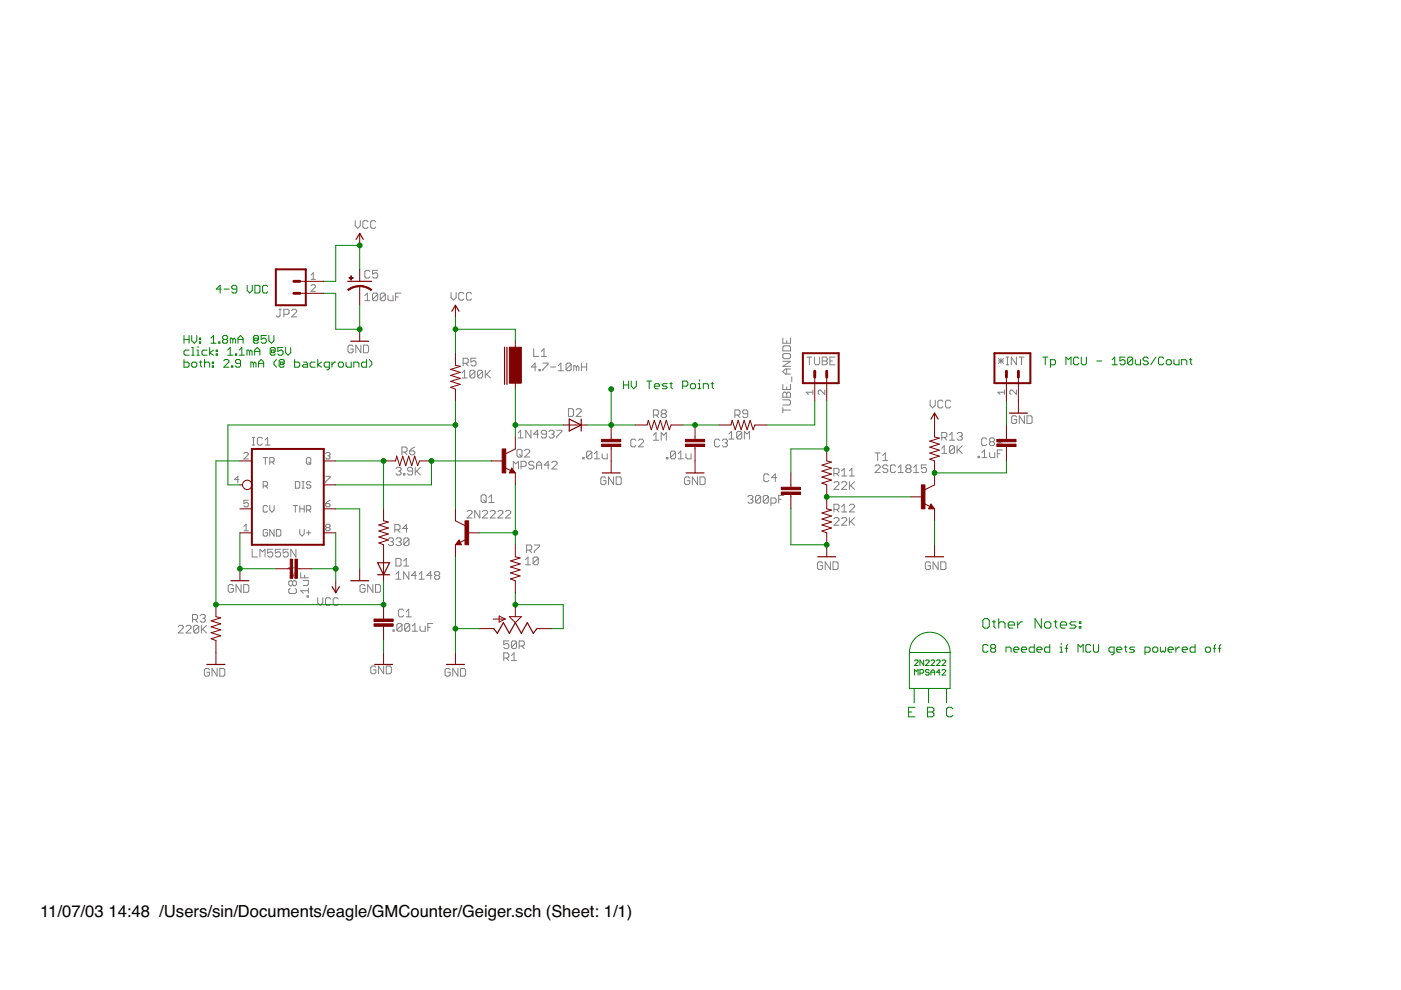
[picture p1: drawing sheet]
<svg xmlns="http://www.w3.org/2000/svg" width="297mm" height="210mm" viewBox="0 0 297 210" stroke-linecap="round" stroke-linejoin="round" font-family="sans-serif">
<defs><g id="words">
<g font-size="3.5">
<text x="8.5" y="194.4">11/07/03</text>
<text x="23" y="194.4">14:48 /Users/sin/Documents/eagle/GMCounter/Geiger.sch (Sheet: 1/1)</text>
</g>
</g></defs>
<g fill="#808080" stroke="#808080" stroke-width=".21">
<path d="M108.8 97.8v1.6z"/>
<path d="M108.8 97.8l.6 .5z"/>
<path d="M109.4 98.3l.5-.5z"/>
<path d="M109.9 97.8v1.6z"/>
<path d="M110.5 97.8v1.6z"/>
<path d="M110.5 97.8h.8z"/>
<path d="M111.3 97.8l.2 .3z"/>
<path d="M111.5 98.1v.5z"/>
<path d="M111.5 98.6l-.2 .3z"/>
<path d="M110.5 98.9h.8z"/>
<path d="M112.9 97.8l.3 .3z"/>
<path d="M112.4 97.8h.5z"/>
<path d="M112.4 97.8l-.3 .3z"/>
<path d="M112.1 98.1v.2z"/>
<path d="M112.1 98.3l.3 .3z"/>
<path d="M112.4 98.6h.5z"/>
<path d="M112.9 98.6l.3 .3z"/>
<path d="M113.2 98.9v.3z"/>
<path d="M112.9 99.4l.3-.2z"/>
<path d="M112.4 99.4h.5z"/>
<path d="M112.1 99.2l.3 .2z"/>
<path d="M113.7 98.3v1.1z"/>
<path d="M113.7 98.3l.6-.5z"/>
<path d="M114.3 97.8l.5 .5z"/>
<path d="M114.8 98.3v1.1z"/>
<path d="M113.7 98.6h1.1z"/>
<path d="M116.2 97.8v1.6z"/>
<path d="M115.4 98.6l.8-.8z"/>
<path d="M115.4 98.6h1.1z"/>
<path d="M117 99.4h1.1z"/>
<path d="M117 99.4l1.1-1.1z"/>
<path d="M118.1 98.1v.2z"/>
<path d="M117.8 97.8l.3 .3z"/>
<path d="M117.3 97.8h.5z"/>
<path d="M117.3 97.8l-.3 .3z"/>
<path d="M44.1 141.7l.3 .3z"/>
<path d="M43.6 141.7h.5z"/>
<path d="M43.6 141.7l-.3 .3z"/>
<path d="M43.3 142v1.1z"/>
<path d="M43.3 143.1l.3 .3z"/>
<path d="M43.6 143.4h.5z"/>
<path d="M44.1 143.4l.3-.3z"/>
<path d="M44.4 142.5v.6z"/>
<path d="M43.9 142.5h.5z"/>
<path d="M45 141.7v1.7z"/>
<path d="M45 141.7l1 1.7z"/>
<path d="M46 141.7v1.7z"/>
<path d="M46.6 141.7v1.7z"/>
<path d="M46.6 143.4h.8z"/>
<path d="M47.7 143.1l-.3 .3z"/>
<path d="M47.7 142v1.1z"/>
<path d="M47.4 141.7l.3 .3z"/>
<path d="M46.6 141.7h.8z"/>
<path d="M95.6 62v1.1z"/>
<path d="M95.6 63.1l.6 .5z"/>
<path d="M96.2 63.6l.5-.5z"/>
<path d="M96.7 62v1.1z"/>
<path d="M98.1 62l.2 .3z"/>
<path d="M97.5 62h.6z"/>
<path d="M97.3 62.3l.2-.3z"/>
<path d="M97.3 62.3v1.1z"/>
<path d="M97.3 63.4l.2 .2z"/>
<path d="M97.5 63.6h.6z"/>
<path d="M98.1 63.6l.2-.2z"/>
<path d="M99.7 62l.3 .3z"/>
<path d="M99.2 62h.5z"/>
<path d="M99.2 62l-.3 .3z"/>
<path d="M98.9 62.3v1.1z"/>
<path d="M98.9 63.4l.3 .2z"/>
<path d="M99.2 63.6h.5z"/>
<path d="M99.7 63.6l.3-.2z"/>
<path d="M79.4 141.2l.3 .3z"/>
<path d="M78.9 141.2h.5z"/>
<path d="M78.9 141.2l-.3 .3z"/>
<path d="M78.6 141.5v1.1z"/>
<path d="M78.6 142.6l.3 .3z"/>
<path d="M78.9 142.9h.5z"/>
<path d="M79.7 142.6l-.3 .3z"/>
<path d="M79.7 142v.6z"/>
<path d="M79.2 142h.5z"/>
<path d="M80.2 141.2v1.7z"/>
<path d="M80.2 141.2l1.1 1.7z"/>
<path d="M81.3 141.2v1.7z"/>
<path d="M81.9 141.2v1.7z"/>
<path d="M81.9 142.9h.8z"/>
<path d="M83 142.6l-.3 .3z"/>
<path d="M83 141.5v1.1z"/>
<path d="M82.7 141.2l.3 .3z"/>
<path d="M81.9 141.2h.8z"/>
<path d="M37.8 134.2h1.1z"/>
<path d="M37.8 134.2l1.1-1.1z"/>
<path d="M38.9 132.9v.2z"/>
<path d="M38.6 132.6l.3 .3z"/>
<path d="M38.1 132.6h.5z"/>
<path d="M38.1 132.6l-.3 .3z"/>
<path d="M39.4 134.2h1.1z"/>
<path d="M39.4 134.2l1.1-1.1z"/>
<path d="M40.5 132.9v.2z"/>
<path d="M40.2 132.6l.3 .3z"/>
<path d="M39.7 132.6h.5z"/>
<path d="M39.7 132.6l-.3 .3z"/>
<path d="M41.1 132.9v1z"/>
<path d="M41.3 132.6l-.2 .3z"/>
<path d="M41.3 132.6h.6z"/>
<path d="M41.9 132.6l.2 .3z"/>
<path d="M42.1 132.9v1z"/>
<path d="M41.9 134.2l.2-.3z"/>
<path d="M41.3 134.2h.6z"/>
<path d="M41.1 133.9l.2 .3z"/>
<path d="M41.1 133.9l1-1z"/>
<path d="M42.7 132.6v1.6z"/>
<path d="M42.7 133.7l1.1-1.1z"/>
<path d="M43 133.4l.8 .8z"/>
<path d="M82.3 114.3l.3-.3z"/>
<path d="M82.6 114h.5z"/>
<path d="M83.1 114l.3 .3z"/>
<path d="M83.4 114.3v.3z"/>
<path d="M83.4 114.6l-.3 .3z"/>
<path d="M82.9 114.9h.2z"/>
<path d="M83.1 114.9l.3 .2z"/>
<path d="M83.4 115.1v.3z"/>
<path d="M83.1 115.7l.3-.3z"/>
<path d="M82.6 115.7h.5z"/>
<path d="M82.3 115.4l.3 .3z"/>
<path d="M84.2 114l-.2 .3z"/>
<path d="M84.2 114h.6z"/>
<path d="M84.8 114l.3 .3z"/>
<path d="M85.1 114.3v.3z"/>
<path d="M85.1 114.6l-.3 .3z"/>
<path d="M84.5 114.9h.3z"/>
<path d="M84.8 114.9l.3 .2z"/>
<path d="M85.1 115.1v.3z"/>
<path d="M84.8 115.7l.3-.3z"/>
<path d="M84.2 115.7h.6z"/>
<path d="M84 115.4l.2 .3z"/>
<path d="M85.6 114.3v1.1z"/>
<path d="M85.6 114.3l.3-.3z"/>
<path d="M85.9 114h.5z"/>
<path d="M86.4 114l.3 .3z"/>
<path d="M86.7 114.3v1.1z"/>
<path d="M86.4 115.7l.3-.3z"/>
<path d="M85.9 115.7h.5z"/>
<path d="M85.6 115.4l.3 .3z"/>
<path d="M86.7 114.3l-1.1 1.1z"/>
<path d="M83.3 133.6v.2z"/>
<path d="M83.3 133.6h.3z"/>
<path d="M83.6 133.6v.2z"/>
<path d="M83.3 133.8h.3z"/>
<path d="M84.1 132.5v1.1z"/>
<path d="M84.1 132.5l.3-.3z"/>
<path d="M84.4 132.2h.6z"/>
<path d="M85 132.2l.2 .3z"/>
<path d="M85.2 132.5v1.1z"/>
<path d="M85.2 133.6l-.2 .2z"/>
<path d="M84.4 133.8h.6z"/>
<path d="M84.1 133.6l.3 .2z"/>
<path d="M84.1 133.6l1.1-1.1z"/>
<path d="M85.8 132.5v1.1z"/>
<path d="M86 132.2l-.2 .3z"/>
<path d="M86 132.2h.6z"/>
<path d="M86.6 132.2l.3 .3z"/>
<path d="M86.9 132.5v1.1z"/>
<path d="M86.9 133.6l-.3 .2z"/>
<path d="M86 133.8h.6z"/>
<path d="M85.8 133.6l.2 .2z"/>
<path d="M86.9 132.5l-1.1 1.1z"/>
<path d="M87.4 132.8l.6-.6z"/>
<path d="M88 132.2v1.6z"/>
<path d="M87.4 133.8h1.1z"/>
<path d="M89 132.8v.8z"/>
<path d="M89 133.6l.3 .2z"/>
<path d="M89.3 133.8h.8z"/>
<path d="M90.1 132.8v1z"/>
<path d="M90.7 132.2v1.6z"/>
<path d="M90.7 132.2h1.1z"/>
<path d="M90.7 133h.5z"/>
<path d="M49.2 124l.3 .2z"/>
<path d="M48.7 124h.5z"/>
<path d="M48.7 124l-.3 .2z"/>
<path d="M48.4 124.2v1.1z"/>
<path d="M48.4 125.3l.3 .3z"/>
<path d="M48.7 125.6h.5z"/>
<path d="M49.2 125.6l.3-.3z"/>
<path d="M49.5 124.8v.5z"/>
<path d="M48.9 124.8h.6z"/>
<path d="M50 124v1.6z"/>
<path d="M50 124l1.1 1.6z"/>
<path d="M51.1 124v1.6z"/>
<path d="M51.7 124v1.6z"/>
<path d="M51.7 125.6h.8z"/>
<path d="M52.7 125.3l-.2 .3z"/>
<path d="M52.7 124.2v1.1z"/>
<path d="M52.5 124l.2 .2z"/>
<path d="M51.7 124h.8z"/>
<path d="M83.9 99.4l.3-.3z"/>
<path d="M84.2 99.1h.6z"/>
<path d="M84.8 99.1l.2 .3z"/>
<path d="M85 99.4v.2z"/>
<path d="M84.8 99.9l.2-.3z"/>
<path d="M84.5 99.9h.3z"/>
<path d="M84.8 99.9l.2 .3z"/>
<path d="M85 100.2v.2z"/>
<path d="M85 100.4l-.2 .3z"/>
<path d="M84.2 100.7h.6z"/>
<path d="M83.9 100.4l.3 .3z"/>
<path d="M85.6 100.4v.3z"/>
<path d="M85.6 100.4h.3z"/>
<path d="M85.9 100.4v.3z"/>
<path d="M85.6 100.7h.3z"/>
<path d="M86.4 100.4l.3 .3z"/>
<path d="M86.7 100.7h.5z"/>
<path d="M87.2 100.7l.3-.3z"/>
<path d="M87.5 99.4v1z"/>
<path d="M87.2 99.1l.3 .3z"/>
<path d="M86.7 99.1h.5z"/>
<path d="M86.7 99.1l-.3 .3z"/>
<path d="M86.4 99.4v.2z"/>
<path d="M86.4 99.6l.3 .3z"/>
<path d="M86.7 99.9h.8z"/>
<path d="M88 99.1v1.6z"/>
<path d="M88 100.2l1.1-1.1z"/>
<path d="M88.3 99.9l.8 .8z"/>
<path d="M98.5 78.5l-.5 .6z"/>
<path d="M98.5 78.5v1.6z"/>
<path d="M98 80.1h1.1z"/>
<path d="M99.6 78.8v1.1z"/>
<path d="M99.6 78.8l.3-.3z"/>
<path d="M99.9 78.5h.5z"/>
<path d="M100.4 78.5l.3 .3z"/>
<path d="M100.7 78.8v1.1z"/>
<path d="M100.7 79.9l-.3 .2z"/>
<path d="M99.9 80.1h.5z"/>
<path d="M99.6 79.9l.3 .2z"/>
<path d="M99.6 79.9l1.1-1.1z"/>
<path d="M101.2 78.8v1.1z"/>
<path d="M101.2 78.8l.3-.3z"/>
<path d="M101.5 78.5h.6z"/>
<path d="M102.1 78.5l.2 .3z"/>
<path d="M102.3 78.8v1.1z"/>
<path d="M102.3 79.9l-.2 .2z"/>
<path d="M101.5 80.1h.6z"/>
<path d="M101.2 79.9l.3 .2z"/>
<path d="M101.2 79.9l1.1-1.1z"/>
<path d="M102.9 78.5v1.6z"/>
<path d="M104 78.5l-1.1 1.1z"/>
<path d="M103.1 79.3l.9 .8z"/>
<path d="M111.4 118.7l.6-.6z"/>
<path d="M112 118.1v1.6z"/>
<path d="M111.4 119.7h1.1z"/>
<path d="M113 118.4v1.1z"/>
<path d="M113 118.4l.3-.3z"/>
<path d="M113.3 118.1h.6z"/>
<path d="M113.9 118.1l.2 .3z"/>
<path d="M114.1 118.4v1.1z"/>
<path d="M113.9 119.7l.2-.2z"/>
<path d="M113.3 119.7h.6z"/>
<path d="M113 119.5l.3 .2z"/>
<path d="M113 119.5l1.1-1.1z"/>
<path d="M99 109.8h1.1z"/>
<path d="M99 109.8l1.1-1z"/>
<path d="M100.1 108.5v.3z"/>
<path d="M99.8 108.2l.3 .3z"/>
<path d="M99.3 108.2h.5z"/>
<path d="M99 108.5l.3-.3z"/>
<path d="M100.6 108.2v1.6z"/>
<path d="M100.6 108.2l1.1 1.6z"/>
<path d="M101.7 108.2v1.6z"/>
<path d="M102.3 109.8h1.1z"/>
<path d="M102.3 109.8l1.1-1z"/>
<path d="M103.4 108.5v.3z"/>
<path d="M103.1 108.2l.3 .3z"/>
<path d="M102.6 108.2h.5z"/>
<path d="M102.3 108.5l.3-.3z"/>
<path d="M103.9 109.8h1.1z"/>
<path d="M103.9 109.8l1.1-1z"/>
<path d="M105 108.5v.3z"/>
<path d="M104.7 108.2l.3 .3z"/>
<path d="M104.2 108.2h.5z"/>
<path d="M103.9 108.5l.3-.3z"/>
<path d="M105.6 109.8h1z"/>
<path d="M105.6 109.8l1-1z"/>
<path d="M106.6 108.5v.3z"/>
<path d="M106.4 108.2l.2 .3z"/>
<path d="M105.8 108.2h.6z"/>
<path d="M105.6 108.5l.2-.3z"/>
<path d="M107.2 109.8h1.1z"/>
<path d="M107.2 109.8l1.1-1z"/>
<path d="M108.3 108.5v.3z"/>
<path d="M108 108.2l.3 .3z"/>
<path d="M107.5 108.2h.5z"/>
<path d="M107.2 108.5l.3-.3z"/>
<path d="M95.2 141.7l.2 .3z"/>
<path d="M94.6 141.7h.6z"/>
<path d="M94.4 142l.2-.3z"/>
<path d="M94.4 142v1.1z"/>
<path d="M94.4 143.1l.2 .3z"/>
<path d="M94.6 143.4h.6z"/>
<path d="M95.2 143.4l.2-.3z"/>
<path d="M95.4 142.5v.6z"/>
<path d="M94.9 142.5h.5z"/>
<path d="M96 141.7v1.7z"/>
<path d="M96 141.7l1.1 1.7z"/>
<path d="M97.1 141.7v1.7z"/>
<path d="M97.6 141.7v1.7z"/>
<path d="M97.6 143.4h.8z"/>
<path d="M98.7 143.1l-.3 .3z"/>
<path d="M98.7 142v1.1z"/>
<path d="M98.4 141.7l.3 .3z"/>
<path d="M97.6 141.7h.8z"/>
<path d="M138.5 92.3l.6-.6z"/>
<path d="M139.1 91.7v1.6z"/>
<path d="M138.5 93.3h1.1z"/>
<path d="M140.2 91.7v1.6z"/>
<path d="M140.2 91.7l.5 .6z"/>
<path d="M140.7 92.3l.6-.6z"/>
<path d="M141.3 91.7v1.6z"/>
<path d="M128.2 101.1l.3 .3z"/>
<path d="M127.6 101.1h.6z"/>
<path d="M127.6 101.1l-.2 .3z"/>
<path d="M127.4 101.4v1.1z"/>
<path d="M127.4 102.5l.2 .2z"/>
<path d="M127.6 102.7h.6z"/>
<path d="M128.2 102.7l.3-.2z"/>
<path d="M128.5 101.9v.6z"/>
<path d="M127.9 101.9h.6z"/>
<path d="M129 101.1v1.6z"/>
<path d="M129 101.1l1.1 1.6z"/>
<path d="M130.1 101.1v1.6z"/>
<path d="M130.6 101.1v1.6z"/>
<path d="M130.6 102.7h.9z"/>
<path d="M131.7 102.5l-.2 .2z"/>
<path d="M131.7 101.4v1.1z"/>
<path d="M131.5 101.1l.2 .3z"/>
<path d="M130.6 101.1h.9z"/>
<path d="M146 101.1l.2 .3z"/>
<path d="M145.4 101.1h.6z"/>
<path d="M145.1 101.4l.3-.3z"/>
<path d="M145.1 101.4v1.1z"/>
<path d="M145.1 102.5l.3 .2z"/>
<path d="M145.4 102.7h.6z"/>
<path d="M146 102.7l.2-.2z"/>
<path d="M146.2 101.9v.6z"/>
<path d="M145.7 101.9h.5z"/>
<path d="M146.8 101.1v1.6z"/>
<path d="M146.8 101.1l1.1 1.6z"/>
<path d="M147.9 101.1v1.6z"/>
<path d="M148.4 101.1v1.6z"/>
<path d="M148.4 102.7h.8z"/>
<path d="M149.2 102.7l.3-.2z"/>
<path d="M149.5 101.4v1.1z"/>
<path d="M149.2 101.1l.3 .3z"/>
<path d="M148.4 101.1h.8z"/>
<path d="M154.5 92l.6-.5z"/>
<path d="M155.1 91.5v1.6z"/>
<path d="M154.5 93.1h1.1z"/>
<path d="M156.2 91.7v1.1z"/>
<path d="M156.4 91.5l-.2 .2z"/>
<path d="M156.4 91.5h.6z"/>
<path d="M157 91.5l.3 .2z"/>
<path d="M157.3 91.7v1.1z"/>
<path d="M157.3 92.8l-.3 .3z"/>
<path d="M156.4 93.1h.6z"/>
<path d="M156.2 92.8l.2 .3z"/>
<path d="M156.2 92.8l1.1-1.1z"/>
<path d="M157.8 91.5v1.6z"/>
<path d="M157.8 91.5l.6 .5z"/>
<path d="M158.9 91.5l-.5 .5z"/>
<path d="M158.9 91.5v1.6z"/>
<path d="M176.8 103.8h1.1z"/>
<path d="M177.9 102.7l-1.1 1.1z"/>
<path d="M177.9 102.4v.3z"/>
<path d="M177.6 102.1l.3 .3z"/>
<path d="M177.1 102.1h.5z"/>
<path d="M177.1 102.1l-.3 .3z"/>
<path d="M178.4 103.8h1.1z"/>
<path d="M178.4 103.8l1.1-1.1z"/>
<path d="M179.5 102.4v.3z"/>
<path d="M179.3 102.1l.2 .3z"/>
<path d="M178.7 102.1h.6z"/>
<path d="M178.7 102.1l-.3 .3z"/>
<path d="M180.1 102.1v1.7z"/>
<path d="M180.1 103.2l1.1-1.1z"/>
<path d="M180.3 102.9l.9 .9z"/>
<path d="M176.8 111.4h1.1z"/>
<path d="M176.8 111.4l1.1-1.1z"/>
<path d="M177.9 110v.3z"/>
<path d="M177.6 109.7l.3 .3z"/>
<path d="M177.1 109.7h.5z"/>
<path d="M176.8 110l.3-.3z"/>
<path d="M178.4 111.4h1.1z"/>
<path d="M178.4 111.4l1.1-1.1z"/>
<path d="M179.5 110v.3z"/>
<path d="M179.3 109.7l.2 .3z"/>
<path d="M178.7 109.7h.6z"/>
<path d="M178.4 110l.3-.3z"/>
<path d="M180.1 109.7v1.7z"/>
<path d="M180.1 110.8l1.1-1.1z"/>
<path d="M180.3 110.6l.9 .8z"/>
<path d="M174.1 119.1l.3 .3z"/>
<path d="M173.6 119.1h.5z"/>
<path d="M173.6 119.1l-.3 .3z"/>
<path d="M173.3 119.4v1.1z"/>
<path d="M173.3 120.5l.3 .3z"/>
<path d="M173.6 120.8h.5z"/>
<path d="M174.4 120.5l-.3 .3z"/>
<path d="M174.4 120v.5z"/>
<path d="M173.9 120h.5z"/>
<path d="M175 119.1v1.7z"/>
<path d="M175 119.1l1.1 1.7z"/>
<path d="M176.1 119.1v1.7z"/>
<path d="M176.6 119.1v1.7z"/>
<path d="M176.6 120.8h.8z"/>
<path d="M177.4 120.8l.3-.3z"/>
<path d="M177.7 119.4v1.1z"/>
<path d="M177.4 119.1l.3 .3z"/>
<path d="M176.6 119.1h.8z"/>
<path d="M158.6 105.3l.2-.2z"/>
<path d="M158.8 105.1h.6z"/>
<path d="M159.4 105.1l.2 .2z"/>
<path d="M159.6 105.3v.3z"/>
<path d="M159.6 105.6l-.2 .3z"/>
<path d="M159.1 105.9h.3z"/>
<path d="M159.4 105.9l.2 .2z"/>
<path d="M159.6 106.1v.3z"/>
<path d="M159.6 106.4l-.2 .3z"/>
<path d="M158.8 106.7h.6z"/>
<path d="M158.6 106.4l.2 .3z"/>
<path d="M160.2 105.3v1.1z"/>
<path d="M160.2 105.3l.3-.2z"/>
<path d="M160.5 105.1h.5z"/>
<path d="M161 105.1l.3 .2z"/>
<path d="M161.3 105.3v1.1z"/>
<path d="M161.3 106.4l-.3 .3z"/>
<path d="M160.5 106.7h.5z"/>
<path d="M160.2 106.4l.3 .3z"/>
<path d="M161.3 105.3l-1.1 1.1z"/>
<path d="M161.8 105.3v1.1z"/>
<path d="M161.8 105.3l.3-.2z"/>
<path d="M162.1 105.1h.5z"/>
<path d="M162.6 105.1l.3 .2z"/>
<path d="M162.9 105.3v1.1z"/>
<path d="M162.9 106.4l-.3 .3z"/>
<path d="M162.1 106.7h.5z"/>
<path d="M161.8 106.4l.3 .3z"/>
<path d="M162.9 105.3l-1.1 1.1z"/>
<path d="M163.4 105.6v1.6z"/>
<path d="M163.4 105.6h.9z"/>
<path d="M164.3 105.6l.2 .3z"/>
<path d="M164.5 105.9v.5z"/>
<path d="M164.5 106.4l-.2 .3z"/>
<path d="M163.4 106.7h.9z"/>
<path d="M165.1 105.1v1.6z"/>
<path d="M165.1 105.1h1.1z"/>
<path d="M165.1 105.9h.5z"/>
<path d="M197 119.1l.3 .3z"/>
<path d="M196.5 119.1h.5z"/>
<path d="M196.5 119.1l-.3 .3z"/>
<path d="M196.2 119.4v1.1z"/>
<path d="M196.2 120.5l.3 .3z"/>
<path d="M196.5 120.8h.5z"/>
<path d="M197.3 120.5l-.3 .3z"/>
<path d="M197.3 120v.5z"/>
<path d="M196.7 120h.6z"/>
<path d="M197.8 119.1v1.7z"/>
<path d="M197.8 119.1l1.1 1.7z"/>
<path d="M198.9 119.1v1.7z"/>
<path d="M199.5 119.1v1.7z"/>
<path d="M199.5 120.8h.8z"/>
<path d="M200.3 120.8l.3-.3z"/>
<path d="M200.6 119.4v1.1z"/>
<path d="M200.3 119.1l.3 .3z"/>
<path d="M199.5 119.1h.8z"/>
<path d="M197.2 84.9v1z"/>
<path d="M197.2 85.9l.5 .6z"/>
<path d="M197.7 86.5l.6-.6z"/>
<path d="M198.3 84.9v1z"/>
<path d="M199.7 84.9l.2 .2z"/>
<path d="M199.1 84.9h.6z"/>
<path d="M199.1 84.9l-.3 .2z"/>
<path d="M198.8 85.1v1.1z"/>
<path d="M198.8 86.2l.3 .3z"/>
<path d="M199.1 86.5h.6z"/>
<path d="M199.9 86.2l-.2 .3z"/>
<path d="M201.3 84.9l.3 .2z"/>
<path d="M200.7 84.9h.6z"/>
<path d="M200.7 84.9l-.2 .2z"/>
<path d="M200.5 85.1v1.1z"/>
<path d="M200.5 86.2l.2 .3z"/>
<path d="M200.7 86.5h.6z"/>
<path d="M201.3 86.5l.3-.3z"/>
<path d="M200.2 94.5l-.5 .6z"/>
<path d="M200.2 94.5v1.6z"/>
<path d="M199.7 96.1h1z"/>
<path d="M201.3 94.8v1.1z"/>
<path d="M201.3 94.8l.3-.3z"/>
<path d="M201.6 94.5h.5z"/>
<path d="M202.1 94.5l.3 .3z"/>
<path d="M202.4 94.8v1.1z"/>
<path d="M202.4 95.9l-.3 .2z"/>
<path d="M201.6 96.1h.5z"/>
<path d="M201.3 95.9l.3 .2z"/>
<path d="M202.4 94.8l-1.1 1.1z"/>
<path d="M202.9 94.5v1.6z"/>
<path d="M202.9 95.6l1.1-1.1z"/>
<path d="M203.2 95.3l.8 .8z"/>
<path d="M77.3 62.7l.6-.6z"/>
<path d="M77.9 62.1v1.7z"/>
<path d="M77.3 63.8h1.1z"/>
<path d="M79 62.4v1.1z"/>
<path d="M79 62.4l.2-.3z"/>
<path d="M79.2 62.1h.6z"/>
<path d="M79.8 62.1l.3 .3z"/>
<path d="M80.1 62.4v1.1z"/>
<path d="M79.8 63.8l.3-.3z"/>
<path d="M79.2 63.8h.6z"/>
<path d="M79 63.5l.2 .3z"/>
<path d="M79 63.5l1.1-1.1z"/>
<path d="M80.6 62.4v1.1z"/>
<path d="M80.6 62.4l.3-.3z"/>
<path d="M80.9 62.1h.5z"/>
<path d="M81.4 62.1l.3 .3z"/>
<path d="M81.7 62.4v1.1z"/>
<path d="M81.4 63.8l.3-.3z"/>
<path d="M80.9 63.8h.5z"/>
<path d="M80.6 63.5l.3 .3z"/>
<path d="M81.7 62.4l-1.1 1.1z"/>
<path d="M82.3 62.7v.8z"/>
<path d="M82.3 63.5l.2 .3z"/>
<path d="M82.5 63.8h.8z"/>
<path d="M83.3 62.7v1.1z"/>
<path d="M83.9 62.1v1.7z"/>
<path d="M83.9 62.1h1.1z"/>
<path d="M83.9 62.9h.5z"/>
<path d="M74.6 73.2l.3 .2z"/>
<path d="M74.1 73.2h.5z"/>
<path d="M73.8 73.4l.3-.2z"/>
<path d="M73.8 73.4v1.1z"/>
<path d="M73.8 74.5l.3 .3z"/>
<path d="M74.1 74.8h.5z"/>
<path d="M74.9 74.5l-.3 .3z"/>
<path d="M74.9 74v.5z"/>
<path d="M74.3 74h.6z"/>
<path d="M75.4 73.2v1.6z"/>
<path d="M75.4 73.2l1.1 1.6z"/>
<path d="M76.5 73.2v1.6z"/>
<path d="M77.1 73.2v1.6z"/>
<path d="M77.1 74.8h.8z"/>
<path d="M77.9 74.8l.2-.3z"/>
<path d="M78.1 73.4v1.1z"/>
<path d="M77.9 73.2l.2 .2z"/>
<path d="M77.1 73.2h.8z"/>
<path d="M75.3 46.8v1.1z"/>
<path d="M75.3 47.9l.6 .5z"/>
<path d="M76.4 47.9l-.5 .5z"/>
<path d="M76.4 46.8v1.1z"/>
<path d="M77.8 46.8l.2 .3z"/>
<path d="M77.2 46.8h.6z"/>
<path d="M77.2 46.8l-.3 .3z"/>
<path d="M76.9 47.1v1z"/>
<path d="M76.9 48.1l.3 .3z"/>
<path d="M77.2 48.4h.6z"/>
<path d="M77.8 48.4l.2-.3z"/>
<path d="M79.4 46.8l.3 .3z"/>
<path d="M78.9 46.8h.5z"/>
<path d="M78.9 46.8l-.3 .3z"/>
<path d="M78.6 47.1v1z"/>
<path d="M78.6 48.1l.3 .3z"/>
<path d="M78.9 48.4h.5z"/>
<path d="M79.4 48.4l.3-.3z"/>
<path d="M83.9 121.7l.6-.5z"/>
<path d="M84.5 121.2v1.6z"/>
<path d="M83.9 122.8h1.1z"/>
<path d="M85.6 121.2v1.6z"/>
<path d="M85.6 121.2l1.1 1.6z"/>
<path d="M86.7 121.2v1.6z"/>
<path d="M88 121.2v1.6z"/>
<path d="M88 121.2l-.8 .8z"/>
<path d="M87.2 122h1.1z"/>
<path d="M88.9 121.7l.5-.5z"/>
<path d="M89.4 121.2v1.6z"/>
<path d="M88.9 122.8h1z"/>
<path d="M91.3 121.2v1.6z"/>
<path d="M90.5 122l.8-.8z"/>
<path d="M90.5 122h1.1z"/>
<path d="M92.1 121.5l.3-.3z"/>
<path d="M92.4 121.2h.5z"/>
<path d="M92.9 121.2l.3 .3z"/>
<path d="M93.2 121.5v.2z"/>
<path d="M93.2 121.7l-.3 .3z"/>
<path d="M92.9 122l.3 .3z"/>
<path d="M93.2 122.3v.3z"/>
<path d="M92.9 122.8l.3-.2z"/>
<path d="M92.4 122.8h.5z"/>
<path d="M92.1 122.6l.3 .2z"/>
<path d="M92.1 122.3v.3z"/>
<path d="M92.4 122l-.3 .3z"/>
<path d="M92.1 121.7l.3 .3z"/>
<path d="M92.1 121.5v.2z"/>
<path d="M92.4 122h.5z"/>
<path d="M110.4 91.2l-.5 .6z"/>
<path d="M110.4 91.2v1.7z"/>
<path d="M109.9 92.9h1z"/>
<path d="M111.5 91.2v1.7z"/>
<path d="M111.5 91.2l1.1 1.7z"/>
<path d="M112.6 91.2v1.7z"/>
<path d="M113.9 91.2v1.7z"/>
<path d="M113.9 91.2l-.8 .9z"/>
<path d="M113.1 92.1h1.1z"/>
<path d="M114.8 92.6l.2 .3z"/>
<path d="M115 92.9h.6z"/>
<path d="M115.8 92.6l-.2 .3z"/>
<path d="M115.8 91.5v1.1z"/>
<path d="M115.6 91.2l.2 .3z"/>
<path d="M115 91.2h.6z"/>
<path d="M115 91.2l-.2 .3z"/>
<path d="M114.8 91.5v.3z"/>
<path d="M114.8 91.8l.2 .3z"/>
<path d="M115 92.1h.8z"/>
<path d="M116.4 91.5l.3-.3z"/>
<path d="M116.7 91.2h.5z"/>
<path d="M117.2 91.2l.3 .3z"/>
<path d="M117.5 91.5v.3z"/>
<path d="M117.5 91.8l-.3 .3z"/>
<path d="M116.9 92.1h.3z"/>
<path d="M117.2 92.1l.3 .2z"/>
<path d="M117.5 92.3v.3z"/>
<path d="M117.5 92.6l-.3 .3z"/>
<path d="M116.7 92.9h.5z"/>
<path d="M116.4 92.6l.3 .3z"/>
<path d="M118 91.2h1.1z"/>
<path d="M119.1 91.2v.3z"/>
<path d="M118 92.6l1.1-1.1z"/>
<path d="M118 92.6v.3z"/>
<path d="M123.6 97v.3z"/>
<path d="M123.6 97h.2z"/>
<path d="M123.8 97v.3z"/>
<path d="M123.6 97.3h.2z"/>
<path d="M124.4 95.9v1.1z"/>
<path d="M124.4 95.9l.3-.2z"/>
<path d="M124.7 95.7h.5z"/>
<path d="M125.2 95.7l.3 .2z"/>
<path d="M125.5 95.9v1.1z"/>
<path d="M125.5 97l-.3 .3z"/>
<path d="M124.7 97.3h.5z"/>
<path d="M124.4 97l.3 .3z"/>
<path d="M124.4 97l1.1-1.1z"/>
<path d="M126.6 95.7l-.6 .5z"/>
<path d="M126.6 95.7v1.6z"/>
<path d="M126 97.3h1.1z"/>
<path d="M127.7 96.2v.8z"/>
<path d="M127.7 97l.2 .3z"/>
<path d="M127.9 97.3h.8z"/>
<path d="M128.7 96.2v1.1z"/>
<path d="M141.3 97v.3z"/>
<path d="M141.3 97h.3z"/>
<path d="M141.6 97v.3z"/>
<path d="M141.3 97.3h.3z"/>
<path d="M142.2 95.9v1.1z"/>
<path d="M142.2 95.9l.2-.2z"/>
<path d="M142.4 95.7h.6z"/>
<path d="M143 95.7l.2 .2z"/>
<path d="M143.2 95.9v1.1z"/>
<path d="M143.2 97l-.2 .3z"/>
<path d="M142.4 97.3h.6z"/>
<path d="M142.2 97l.2 .3z"/>
<path d="M142.2 97l1-1.1z"/>
<path d="M143.8 96.2l.5-.5z"/>
<path d="M144.3 95.7v1.6z"/>
<path d="M143.8 97.3h1.1z"/>
<path d="M145.4 96.2v.8z"/>
<path d="M145.4 97l.3 .3z"/>
<path d="M145.7 97.3h.8z"/>
<path d="M146.5 96.2v1.1z"/>
<path d="M53.5 116.5v1.6z"/>
<path d="M53.5 118.1h1.1z"/>
<path d="M55.1 116.5v1.6z"/>
<path d="M55.1 116.5l.5 .5z"/>
<path d="M55.6 117l.6-.5z"/>
<path d="M56.2 116.5v1.6z"/>
<path d="M56.7 116.5h1.1z"/>
<path d="M56.7 116.5v.8z"/>
<path d="M56.7 117.3l.6-.3z"/>
<path d="M57.3 117h.3z"/>
<path d="M57.6 117l.2 .3z"/>
<path d="M57.8 117.3v.5z"/>
<path d="M57.8 117.8l-.2 .3z"/>
<path d="M57 118.1h.6z"/>
<path d="M56.7 117.8l.3 .3z"/>
<path d="M58.4 116.5h1.1z"/>
<path d="M58.4 116.5v.8z"/>
<path d="M58.4 117.3l.5-.3z"/>
<path d="M58.9 117h.3z"/>
<path d="M59.2 117l.3 .3z"/>
<path d="M59.5 117.3v.5z"/>
<path d="M59.5 117.8l-.3 .3z"/>
<path d="M58.7 118.1h.5z"/>
<path d="M58.4 117.8l.3 .3z"/>
<path d="M60 116.5h1.1z"/>
<path d="M60 116.5v.8z"/>
<path d="M60 117.3l.6-.3z"/>
<path d="M60.6 117h.2z"/>
<path d="M60.8 117l.3 .3z"/>
<path d="M61.1 117.3v.5z"/>
<path d="M60.8 118.1l.3-.3z"/>
<path d="M60.3 118.1h.5z"/>
<path d="M60 117.8l.3 .3z"/>
<path d="M61.7 116.5v1.6z"/>
<path d="M61.7 116.5l1 1.6z"/>
<path d="M62.7 116.5v1.6z"/>
<path d="M67.4 126.7v1.1z"/>
<path d="M67.4 127.8l.5 .6z"/>
<path d="M68.4 127.8l-.5 .6z"/>
<path d="M68.4 126.7v1.1z"/>
<path d="M69.8 126.7l.3 .3z"/>
<path d="M69.3 126.7h.5z"/>
<path d="M69.3 126.7l-.3 .3z"/>
<path d="M69 127v1.1z"/>
<path d="M69 128.1l.3 .3z"/>
<path d="M69.3 128.4h.5z"/>
<path d="M69.8 128.4l.3-.3z"/>
<path d="M71.4 126.7l.3 .3z"/>
<path d="M70.9 126.7h.5z"/>
<path d="M70.9 126.7l-.3 .3z"/>
<path d="M70.6 127v1.1z"/>
<path d="M70.6 128.1l.3 .3z"/>
<path d="M70.9 128.4h.5z"/>
<path d="M71.4 128.4l.3-.3z"/>
<path d="M77.2 124l.2 .2z"/>
<path d="M76.6 124h.6z"/>
<path d="M76.6 124l-.3 .2z"/>
<path d="M76.3 124.2v1.1z"/>
<path d="M76.3 125.3l.3 .3z"/>
<path d="M76.6 125.6h.6z"/>
<path d="M77.4 125.3l-.2 .3z"/>
<path d="M77.4 124.8v.5z"/>
<path d="M76.9 124.8h.5z"/>
<path d="M78 124v1.6z"/>
<path d="M78 124l1.1 1.6z"/>
<path d="M79.1 124v1.6z"/>
<path d="M79.6 124v1.6z"/>
<path d="M79.6 125.6h.8z"/>
<path d="M80.7 125.3l-.3 .3z"/>
<path d="M80.7 124.2v1.1z"/>
<path d="M80.4 124l.3 .2z"/>
<path d="M79.6 124h.8z"/>
<path d="M215.3 88.2l.3 .2z"/>
<path d="M214.7 88.2h.6z"/>
<path d="M214.7 88.2l-.2 .2z"/>
<path d="M214.5 88.4v1.1z"/>
<path d="M214.5 89.5l.2 .3z"/>
<path d="M214.7 89.8h.6z"/>
<path d="M215.3 89.8l.3-.3z"/>
<path d="M215.6 89v.5z"/>
<path d="M215 89h.6z"/>
<path d="M216.1 88.2v1.6z"/>
<path d="M216.1 88.2l1.1 1.6z"/>
<path d="M217.2 88.2v1.6z"/>
<path d="M217.7 88.2v1.6z"/>
<path d="M217.7 89.8h.9z"/>
<path d="M218.8 89.5l-.2 .3z"/>
<path d="M218.8 88.4v1.1z"/>
<path d="M218.6 88.2l.2 .2z"/>
<path d="M217.7 88.2h.9z"/>
<path d="M207.4 96.8v.2z"/>
<path d="M207.4 96.8h.2z"/>
<path d="M207.6 96.8v.2z"/>
<path d="M207.4 97h.2z"/>
<path d="M208.2 95.9l.5-.5z"/>
<path d="M208.7 95.4v1.6z"/>
<path d="M208.2 97h1.1z"/>
<path d="M209.8 95.9v.9z"/>
<path d="M209.8 96.8l.3 .2z"/>
<path d="M210.1 97h.8z"/>
<path d="M210.9 95.9v1.1z"/>
<path d="M211.5 95.4v1.6z"/>
<path d="M211.5 95.4h1z"/>
<path d="M211.5 96.2h.5z"/>
<path d="M113.5 77v1.6z"/>
<path d="M113.5 77l-.9 .8z"/>
<path d="M112.6 77.8h1.1z"/>
<path d="M114.3 78.3v.3z"/>
<path d="M114.3 78.3h.3z"/>
<path d="M114.6 78.3v.3z"/>
<path d="M114.3 78.6h.3z"/>
<path d="M115.1 77h1.1z"/>
<path d="M116.2 77v.3z"/>
<path d="M116.2 77.3l-1.1 1z"/>
<path d="M115.1 78.3v.3z"/>
<path d="M116.7 77.8h1.1z"/>
<path d="M118.4 77.5l.5-.5z"/>
<path d="M118.9 77v1.6z"/>
<path d="M118.4 78.6h1.1z"/>
<path d="M120 77.3v1z"/>
<path d="M120 77.3l.3-.3z"/>
<path d="M120.3 77h.5z"/>
<path d="M120.8 77l.3 .3z"/>
<path d="M121.1 77.3v1z"/>
<path d="M121.1 78.3l-.3 .3z"/>
<path d="M120.3 78.6h.5z"/>
<path d="M120 78.3l.3 .3z"/>
<path d="M121.1 77.3l-1.1 1z"/>
<path d="M121.6 77.5v1.1z"/>
<path d="M121.6 77.5h.3z"/>
<path d="M121.9 77.5l.3 .3z"/>
<path d="M122.2 77.8v.8z"/>
<path d="M122.4 77.5l-.2 .3z"/>
<path d="M122.4 77.5l.3 .3z"/>
<path d="M122.7 77.8v.8z"/>
<path d="M123.3 77v1.6z"/>
<path d="M123.3 77.8h1.1z"/>
<path d="M124.4 77v1.6z"/>
<path d="M65.1 126.6h.3z"/>
<path d="M65.1 126.3v.3z"/>
<path d="M65.1 126.3h.3z"/>
<path d="M65.4 126.3v.3z"/>
<path d="M63.8 125.2l.5 .6z"/>
<path d="M63.8 125.2h1.6z"/>
<path d="M65.4 124.7v1.1z"/>
<path d="M64.3 124.1h.8z"/>
<path d="M65.1 124.1l.3-.2z"/>
<path d="M65.4 123.1v.8z"/>
<path d="M64.3 123.1h1.1z"/>
<path d="M63.8 122.5h1.6z"/>
<path d="M63.8 121.4v1.1z"/>
<path d="M64.6 122v.5z"/>
<path d="M106.8 135.9h1.1z"/>
<path d="M106.8 135.9v.8z"/>
<path d="M106.8 136.7l.5-.3z"/>
<path d="M107.3 136.4h.3z"/>
<path d="M107.6 136.4l.3 .3z"/>
<path d="M107.9 136.7v.5z"/>
<path d="M107.9 137.2l-.3 .3z"/>
<path d="M107.1 137.5h.5z"/>
<path d="M106.8 137.2l.3 .3z"/>
<path d="M108.4 136.2v1z"/>
<path d="M108.7 135.9l-.3 .3z"/>
<path d="M108.7 135.9h.6z"/>
<path d="M109.3 135.9l.2 .3z"/>
<path d="M109.5 136.2v1z"/>
<path d="M109.5 137.2l-.2 .3z"/>
<path d="M108.7 137.5h.6z"/>
<path d="M108.4 137.2l.3 .3z"/>
<path d="M108.4 137.2l1.1-1z"/>
<path d="M110.1 135.9v1.6z"/>
<path d="M110.1 135.9h.8z"/>
<path d="M110.9 135.9l.3 .3z"/>
<path d="M111.2 136.2v.5z"/>
<path d="M111.2 136.7l-.3 .3z"/>
<path d="M110.1 137h.8z"/>
<path d="M110.6 137l.6 .5z"/>
<path d="M185.5 100.2h1.1z"/>
<path d="M186.6 99.1l-1.1 1.1z"/>
<path d="M186.6 98.8v.3z"/>
<path d="M186.3 98.6l.3 .2z"/>
<path d="M185.8 98.6h.5z"/>
<path d="M185.8 98.6l-.3 .2z"/>
<path d="M188 98.6l.2 .2z"/>
<path d="M187.4 98.6h.6z"/>
<path d="M187.4 98.6l-.2 .2z"/>
<path d="M187.2 98.8v.3z"/>
<path d="M187.2 99.1l.2 .3z"/>
<path d="M187.4 99.4h.6z"/>
<path d="M188 99.4l.2 .3z"/>
<path d="M188.2 99.7v.2z"/>
<path d="M188.2 99.9l-.2 .3z"/>
<path d="M187.4 100.2h.6z"/>
<path d="M187.2 99.9l.2 .3z"/>
<path d="M189.6 98.6l.3 .2z"/>
<path d="M189.1 98.6h.5z"/>
<path d="M189.1 98.6l-.3 .2z"/>
<path d="M188.8 98.8v1.1z"/>
<path d="M188.8 99.9l.3 .3z"/>
<path d="M189.1 100.2h.5z"/>
<path d="M189.6 100.2l.3-.3z"/>
<path d="M190.4 99.1l.6-.5z"/>
<path d="M191 98.6v1.6z"/>
<path d="M190.4 100.2h1.1z"/>
<path d="M192.1 98.8l.2-.2z"/>
<path d="M192.3 98.6h.6z"/>
<path d="M192.9 98.6l.2 .2z"/>
<path d="M193.1 98.8v.3z"/>
<path d="M193.1 99.1l-.2 .3z"/>
<path d="M192.9 99.4l.2 .3z"/>
<path d="M193.1 99.7v.2z"/>
<path d="M193.1 99.9l-.2 .3z"/>
<path d="M192.3 100.2h.6z"/>
<path d="M192.1 99.9l.2 .3z"/>
<path d="M192.1 99.7v.2z"/>
<path d="M192.3 99.4l-.2 .3z"/>
<path d="M192.1 99.1l.2 .3z"/>
<path d="M192.1 98.8v.3z"/>
<path d="M192.3 99.4h.6z"/>
<path d="M193.7 99.1l.5-.5z"/>
<path d="M194.2 98.6v1.6z"/>
<path d="M193.7 100.2h1.1z"/>
<path d="M195.3 98.6h1.1z"/>
<path d="M195.3 98.6v.8z"/>
<path d="M195.3 99.4l.6-.3z"/>
<path d="M195.9 99.1h.3z"/>
<path d="M196.2 99.1l.2 .3z"/>
<path d="M196.4 99.4v.5z"/>
<path d="M196.4 99.9l-.2 .3z"/>
<path d="M195.6 100.2h.6z"/>
<path d="M195.3 99.9l.3 .3z"/>
<path d="M109.6 95.5v1.1z"/>
<path d="M109.6 95.5l.3-.2z"/>
<path d="M109.9 95.3h.5z"/>
<path d="M110.4 95.3l.3 .2z"/>
<path d="M110.7 95.5v1.1z"/>
<path d="M110.7 96.6l-.3 .3z"/>
<path d="M109.9 96.9h.5z"/>
<path d="M109.6 96.6l.3 .3z"/>
<path d="M110.1 96.4l.6 .5z"/>
<path d="M111.2 96.9h1.1z"/>
<path d="M111.2 96.9l1.1-1.1z"/>
<path d="M112.3 95.5v.3z"/>
<path d="M112.1 95.3l.2 .2z"/>
<path d="M111.5 95.3h.6z"/>
<path d="M111.5 95.3l-.3 .2z"/>
<path d="M40.8 130.3v1.6z"/>
<path d="M40.8 130.3h.8z"/>
<path d="M41.6 130.3l.3 .3z"/>
<path d="M41.9 130.6v.5z"/>
<path d="M41.6 131.4l.3-.3z"/>
<path d="M40.8 131.4h.8z"/>
<path d="M41.3 131.4l.6 .5z"/>
<path d="M42.4 130.6l.3-.3z"/>
<path d="M42.7 130.3h.6z"/>
<path d="M43.3 130.3l.2 .3z"/>
<path d="M43.5 130.6v.2z"/>
<path d="M43.5 130.8l-.2 .3z"/>
<path d="M43 131.1h.3z"/>
<path d="M43.3 131.1l.2 .3z"/>
<path d="M43.5 131.4v.2z"/>
<path d="M43.5 131.6l-.2 .3z"/>
<path d="M42.7 131.9h.6z"/>
<path d="M42.4 131.6l.3 .3z"/>
<path d="M83.7 111.2v1.7z"/>
<path d="M83.7 111.2h.8z"/>
<path d="M84.5 111.2l.3 .3z"/>
<path d="M84.8 111.5v.6z"/>
<path d="M84.8 112.1l-.3 .2z"/>
<path d="M83.7 112.3h.8z"/>
<path d="M84.3 112.3l.5 .6z"/>
<path d="M86.2 111.2v1.7z"/>
<path d="M86.2 111.2l-.8 .9z"/>
<path d="M85.4 112.1h1z"/>
<path d="M85.3 129.2l.3 .2z"/>
<path d="M84.8 129.2h.5z"/>
<path d="M84.8 129.2l-.3 .2z"/>
<path d="M84.5 129.4v1.1z"/>
<path d="M84.5 130.5l.3 .3z"/>
<path d="M84.8 130.8h.5z"/>
<path d="M85.3 130.8l.3-.3z"/>
<path d="M86.7 129.2l-.6 .5z"/>
<path d="M86.7 129.2v1.6z"/>
<path d="M86.1 130.8h1.1z"/>
<path d="M85.2 94.8v1.6z"/>
<path d="M85.2 94.8h.8z"/>
<path d="M86 94.8l.3 .3z"/>
<path d="M86.3 95.1v.5z"/>
<path d="M86 95.9l.3-.3z"/>
<path d="M85.2 95.9h.8z"/>
<path d="M85.8 95.9l.5 .5z"/>
<path d="M87.4 95.1l.5-.3z"/>
<path d="M87.4 95.1l-.6 .5z"/>
<path d="M86.8 95.6v.5z"/>
<path d="M86.8 96.1l.3 .3z"/>
<path d="M87.1 96.4h.6z"/>
<path d="M87.7 96.4l.2-.3z"/>
<path d="M87.9 95.9v.2z"/>
<path d="M87.7 95.6l.2 .3z"/>
<path d="M86.8 95.6h.9z"/>
<path d="M98.2 75.9v1.7z"/>
<path d="M98.2 75.9h.8z"/>
<path d="M99 75.9l.3 .3z"/>
<path d="M99.3 76.2v.6z"/>
<path d="M99.3 76.8l-.3 .2z"/>
<path d="M98.2 77h.8z"/>
<path d="M98.7 77l.6 .6z"/>
<path d="M99.8 75.9h1.1z"/>
<path d="M99.8 75.9v.9z"/>
<path d="M99.8 76.8l.6-.3z"/>
<path d="M100.4 76.5h.2z"/>
<path d="M100.6 76.5l.3 .3z"/>
<path d="M100.9 76.8v.5z"/>
<path d="M100.9 77.3l-.3 .3z"/>
<path d="M100.1 77.6h.5z"/>
<path d="M99.8 77.3l.3 .3z"/>
<path d="M111.7 115.5v1.7z"/>
<path d="M111.7 115.5h.8z"/>
<path d="M112.5 115.5l.2 .3z"/>
<path d="M112.7 115.8v.6z"/>
<path d="M112.5 116.6l.2-.2z"/>
<path d="M111.7 116.6h.8z"/>
<path d="M112.2 116.6l.5 .6z"/>
<path d="M113.3 115.5h1.1z"/>
<path d="M114.4 115.5v.3z"/>
<path d="M113.3 116.9l1.1-1.1z"/>
<path d="M113.3 116.9v.3z"/>
<path d="M102 105.2v1.1z"/>
<path d="M102 105.2l.3-.3z"/>
<path d="M102.3 104.9h.5z"/>
<path d="M102.8 104.9l.3 .3z"/>
<path d="M103.1 105.2v1.1z"/>
<path d="M103.1 106.3l-.3 .3z"/>
<path d="M102.3 106.6h.5z"/>
<path d="M102 106.3l.3 .3z"/>
<path d="M102.6 106l.5 .6z"/>
<path d="M103.6 105.5l.6-.6z"/>
<path d="M104.2 104.9v1.7z"/>
<path d="M103.6 106.6h1.1z"/>
<path d="M138.5 86.9v1.6z"/>
<path d="M138.5 86.9h.9z"/>
<path d="M139.4 86.9l.2 .3z"/>
<path d="M139.6 87.2v.5z"/>
<path d="M139.6 87.7l-.2 .3z"/>
<path d="M138.5 88h.9z"/>
<path d="M139.1 88l.5 .5z"/>
<path d="M140.2 87.2l.3-.3z"/>
<path d="M140.5 86.9h.5z"/>
<path d="M141 86.9l.3 .3z"/>
<path d="M141.3 87.2v.3z"/>
<path d="M141 87.7l.3-.2z"/>
<path d="M141 87.7l.3 .3z"/>
<path d="M141.3 88v.3z"/>
<path d="M141.3 88.3l-.3 .2z"/>
<path d="M140.5 88.5h.5z"/>
<path d="M140.2 88.3l.3 .2z"/>
<path d="M140.2 88v.3z"/>
<path d="M140.2 88l.3-.3z"/>
<path d="M140.2 87.5l.3 .2z"/>
<path d="M140.2 87.2v.3z"/>
<path d="M140.5 87.7h.5z"/>
<path d="M155.8 86.9v1.6z"/>
<path d="M155.8 86.9h.8z"/>
<path d="M156.6 86.9l.3 .3z"/>
<path d="M156.9 87.2v.5z"/>
<path d="M156.9 87.7l-.3 .3z"/>
<path d="M155.8 88h.8z"/>
<path d="M156.4 88l.5 .5z"/>
<path d="M157.5 88.3l.2 .2z"/>
<path d="M157.7 88.5h.6z"/>
<path d="M158.3 88.5l.2-.2z"/>
<path d="M158.5 87.2v1.1z"/>
<path d="M158.3 86.9l.2 .3z"/>
<path d="M157.7 86.9h.6z"/>
<path d="M157.7 86.9l-.2 .3z"/>
<path d="M157.5 87.2v.3z"/>
<path d="M157.5 87.5l.2 .2z"/>
<path d="M157.7 87.7h.8z"/>
<path d="M176.8 99.3v1.6z"/>
<path d="M176.8 99.3h.8z"/>
<path d="M177.6 99.3l.3 .3z"/>
<path d="M177.9 99.6v.5z"/>
<path d="M177.9 100.1l-.3 .3z"/>
<path d="M176.8 100.4h.8z"/>
<path d="M177.4 100.4l.5 .5z"/>
<path d="M178.4 99.8l.6-.5z"/>
<path d="M179 99.3v1.6z"/>
<path d="M178.4 100.9h1.1z"/>
<path d="M180.1 99.8l.5-.5z"/>
<path d="M180.6 99.3v1.6z"/>
<path d="M180.1 100.9h1.1z"/>
<path d="M176.8 106.9v1.6z"/>
<path d="M176.8 106.9h.8z"/>
<path d="M177.6 106.9l.3 .3z"/>
<path d="M177.9 107.2v.5z"/>
<path d="M177.9 107.7l-.3 .3z"/>
<path d="M176.8 108h.8z"/>
<path d="M177.4 108l.5 .5z"/>
<path d="M179 106.9l-.6 .6z"/>
<path d="M179 106.9v1.6z"/>
<path d="M178.4 108.5h1.1z"/>
<path d="M180.1 108.5h1.1z"/>
<path d="M180.1 108.5l1.1-1z"/>
<path d="M181.2 107.2v.3z"/>
<path d="M180.9 106.9l.3 .3z"/>
<path d="M180.3 106.9h.6z"/>
<path d="M180.3 106.9l-.2 .3z"/>
<path d="M162.8 100.5l.2 .3z"/>
<path d="M162.2 100.5h.6z"/>
<path d="M162.2 100.5l-.3 .3z"/>
<path d="M161.9 100.8v1z"/>
<path d="M161.9 101.8l.3 .3z"/>
<path d="M162.2 102.1h.6z"/>
<path d="M162.8 102.1l.2-.3z"/>
<path d="M164.4 100.5v1.6z"/>
<path d="M164.4 100.5l-.8 .8z"/>
<path d="M163.6 101.3h1.1z"/>
<path d="M199.7 91.7v1.6z"/>
<path d="M199.7 91.7h.8z"/>
<path d="M200.5 91.7l.2 .3z"/>
<path d="M200.7 92v.5z"/>
<path d="M200.7 92.5l-.2 .3z"/>
<path d="M199.7 92.8h.8z"/>
<path d="M200.2 92.8l.5 .5z"/>
<path d="M201.3 92.2l.5-.5z"/>
<path d="M201.8 91.7v1.6z"/>
<path d="M201.3 93.3h1.1z"/>
<path d="M202.9 92l.3-.3z"/>
<path d="M203.2 91.7h.6z"/>
<path d="M203.8 91.7l.2 .3z"/>
<path d="M204 92v.2z"/>
<path d="M204 92.2l-.2 .3z"/>
<path d="M203.5 92.5h.3z"/>
<path d="M203.8 92.5l.2 .3z"/>
<path d="M204 92.8v.2z"/>
<path d="M204 93l-.2 .3z"/>
<path d="M203.2 93.3h.6z"/>
<path d="M202.9 93l.3 .3z"/>
<path d="M78.2 57.3l.2 .3z"/>
<path d="M77.6 57.3h.6z"/>
<path d="M77.6 57.3l-.3 .3z"/>
<path d="M77.3 57.6v1.1z"/>
<path d="M77.3 58.7l.3 .2z"/>
<path d="M77.6 58.9h.6z"/>
<path d="M78.4 58.7l-.2 .2z"/>
<path d="M79 57.3h1.1z"/>
<path d="M79 57.3v.8z"/>
<path d="M79 58.1l.5-.3z"/>
<path d="M79.5 57.8h.3z"/>
<path d="M79.8 57.8l.3 .3z"/>
<path d="M80.1 58.1v.6z"/>
<path d="M80.1 58.7l-.3 .2z"/>
<path d="M79.2 58.9h.6z"/>
<path d="M79 58.7l.2 .2z"/>
<path d="M66 58.3l.4-.5z"/>
<path d="M66.4 57.8v1.4z"/>
<path d="M66 59.2h.9z"/>
<path d="M66 61.8h.9z"/>
<path d="M66.9 60.8l-.9 1z"/>
<path d="M66.9 60.6v.2z"/>
<path d="M66.7 60.4l.2 .2z"/>
<path d="M66.2 60.4h.5z"/>
<path d="M66.2 60.4l-.2 .2z"/>
<path d="M58.5 66.9l.3 .3z"/>
<path d="M58.8 67.2h.3z"/>
<path d="M59.1 67.2l.3-.3z"/>
<path d="M59.4 65.6v1.3z"/>
<path d="M59.1 65.6h.5z"/>
<path d="M60.2 65.6v1.6z"/>
<path d="M60.2 65.6h.8z"/>
<path d="M61 65.6l.3 .2z"/>
<path d="M61.3 65.8v.6z"/>
<path d="M61.3 66.4l-.3 .3z"/>
<path d="M60.2 66.7h.8z"/>
<path d="M61.8 67.2h1.1z"/>
<path d="M61.8 67.2l1.1-1.1z"/>
<path d="M62.9 65.8v.3z"/>
<path d="M62.6 65.6l.3 .2z"/>
<path d="M62.1 65.6h.5z"/>
<path d="M61.8 65.8l.3-.2z"/>
<path d="M83.9 118.4v1.6z"/>
<path d="M83.9 120h.9z"/>
<path d="M84.8 120l.2-.2z"/>
<path d="M85 118.7v1.1z"/>
<path d="M84.8 118.4l.2 .3z"/>
<path d="M83.9 118.4h.9z"/>
<path d="M85.6 118.9l.5-.5z"/>
<path d="M86.1 118.4v1.6z"/>
<path d="M85.6 120h1.1z"/>
<path d="M120.5 86.7v1.6z"/>
<path d="M120.5 88.3h.8z"/>
<path d="M121.3 88.3l.3-.3z"/>
<path d="M121.6 86.9v1.1z"/>
<path d="M121.3 86.7l.3 .2z"/>
<path d="M120.5 86.7h.8z"/>
<path d="M122.2 88.3h1z"/>
<path d="M123.2 87.2l-1 1.1z"/>
<path d="M123.2 86.9v.3z"/>
<path d="M123 86.7l.2 .2z"/>
<path d="M122.4 86.7h.6z"/>
<path d="M122.4 86.7l-.2 .2z"/>
<path d="M211.6 83.2l.4 .4z"/>
<path d="M211.6 83.2h1.4z"/>
<path d="M213 82.7v.9z"/>
<path d="M215.5 82.7v.9z"/>
<path d="M214.6 82.7l.9 .9z"/>
<path d="M214.3 82.7h.3z"/>
<path d="M214.3 82.7l-.2 .2z"/>
<path d="M214.1 82.9v.5z"/>
<path d="M214.1 83.4l.2 .2z"/>
<path d="M211.7 76l1.1 1.1z"/>
<path d="M211.7 77.1l1.1-1.1z"/>
<path d="M211.7 76.5h1.1z"/>
<path d="M212.2 76v1.1z"/>
<path d="M213.3 77.3h.6z"/>
<path d="M213.6 75.7v1.6z"/>
<path d="M213.3 75.7h.6z"/>
<path d="M214.4 75.7v1.6z"/>
<path d="M214.4 75.7l1.1 1.6z"/>
<path d="M215.5 75.7v1.6z"/>
<path d="M216.6 75.7v1.6z"/>
<path d="M216 75.7h1.1z"/>
<path d="M134.5 93.1l.3 .3z"/>
<path d="M134 93.1h.5z"/>
<path d="M134 93.1l-.3 .3z"/>
<path d="M133.7 93.4v1.1z"/>
<path d="M133.7 94.5l.3 .2z"/>
<path d="M134 94.7h.5z"/>
<path d="M134.5 94.7l.3-.2z"/>
<path d="M135.4 94.7h1z"/>
<path d="M135.4 94.7l1-1z"/>
<path d="M136.4 93.4v.3z"/>
<path d="M136.2 93.1l.2 .3z"/>
<path d="M135.6 93.1h.6z"/>
<path d="M135.6 93.1l-.2 .3z"/>
<path d="M152.3 93.1l.3 .3z"/>
<path d="M151.8 93.1h.5z"/>
<path d="M151.8 93.1l-.3 .3z"/>
<path d="M151.5 93.4v1.1z"/>
<path d="M151.5 94.5l.3 .2z"/>
<path d="M151.8 94.7h.5z"/>
<path d="M152.3 94.7l.3-.2z"/>
<path d="M153.4 93.1l-.3 .3z"/>
<path d="M153.4 93.1h.5z"/>
<path d="M153.9 93.1l.3 .3z"/>
<path d="M154.2 93.4v.3z"/>
<path d="M153.9 93.9l.3-.2z"/>
<path d="M153.7 93.9h.2z"/>
<path d="M153.9 93.9l.3 .3z"/>
<path d="M154.2 94.2v.3z"/>
<path d="M154.2 94.5l-.3 .2z"/>
<path d="M153.4 94.7h.5z"/>
<path d="M153.1 94.5l.3 .2z"/>
<path d="M56.3 97v1.4z"/>
<path d="M55.8 97h.9z"/>
<path d="M57.2 97v1.4z"/>
<path d="M57.2 97h.7z"/>
<path d="M57.9 97l.2 .3z"/>
<path d="M58.1 97.3v.4z"/>
<path d="M58.1 97.7l-.2 .3z"/>
<path d="M57.2 98h.7z"/>
<path d="M57.7 98l.4 .4z"/>
<path d="M51.7 97.3h.9z"/>
<path d="M52.6 96.4l-.9 .9z"/>
<path d="M52.6 96.2v.2z"/>
<path d="M52.4 95.9l.2 .3z"/>
<path d="M51.9 95.9h.5z"/>
<path d="M51.9 95.9l-.2 .3z"/>
<path d="M65 97.3v.9z"/>
<path d="M65 97.3l.2-.3z"/>
<path d="M65.2 97h.5z"/>
<path d="M65.7 97l.2 .3z"/>
<path d="M65.9 97.3v.9z"/>
<path d="M65.9 98.2l-.2 .2z"/>
<path d="M65.2 98.4h.5z"/>
<path d="M65 98.2l.2 .2z"/>
<path d="M65.4 98l.5 .4z"/>
<path d="M69 96.2l.3-.3z"/>
<path d="M69.3 95.9h.4z"/>
<path d="M69.7 95.9l.3 .3z"/>
<path d="M70 96.2v.2z"/>
<path d="M70 96.4l-.3 .2z"/>
<path d="M69.5 96.6h.2z"/>
<path d="M69.7 96.6l.3 .3z"/>
<path d="M70 96.9v.2z"/>
<path d="M70 97.1l-.3 .2z"/>
<path d="M69.3 97.3h.4z"/>
<path d="M69 97.1l.3 .2z"/>
<path d="M55.8 102.1v1.4z"/>
<path d="M55.8 102.1h.7z"/>
<path d="M56.5 102.1l.2 .2z"/>
<path d="M56.7 102.3v.5z"/>
<path d="M56.7 102.8l-.2 .2z"/>
<path d="M55.8 103h.7z"/>
<path d="M56.3 103l.4 .5z"/>
<path d="M50.4 101v1.4z"/>
<path d="M50.4 101l-.7 .7z"/>
<path d="M49.7 101.7h1z"/>
<path d="M56.5 107.2l.2 .2z"/>
<path d="M56 107.2h.5z"/>
<path d="M56 107.2l-.2 .2z"/>
<path d="M55.8 107.4v1z"/>
<path d="M55.8 108.4l.2 .2z"/>
<path d="M56 108.6h.5z"/>
<path d="M56.5 108.6l.2-.2z"/>
<path d="M57.2 107.2v.9z"/>
<path d="M57.2 108.1l.5 .5z"/>
<path d="M57.7 108.6l.4-.5z"/>
<path d="M58.1 107.2v.9z"/>
<path d="M51.7 106.1h.9z"/>
<path d="M51.7 106.1v.7z"/>
<path d="M51.7 106.8l.5-.3z"/>
<path d="M52.2 106.5h.2z"/>
<path d="M52.4 106.5l.2 .3z"/>
<path d="M52.6 106.8v.4z"/>
<path d="M52.6 107.2l-.2 .3z"/>
<path d="M51.9 107.5h.5z"/>
<path d="M51.7 107.2l.2 .3z"/>
<path d="M62.6 107.2v1.4z"/>
<path d="M62.1 107.2h1z"/>
<path d="M63.6 107.2v1.4z"/>
<path d="M63.6 107.9h.9z"/>
<path d="M64.5 107.2v1.4z"/>
<path d="M65 107.2v1.4z"/>
<path d="M65 107.2h.7z"/>
<path d="M65.7 107.2l.2 .2z"/>
<path d="M65.9 107.4v.5z"/>
<path d="M65.9 107.9l-.2 .2z"/>
<path d="M65 108.1h.7z"/>
<path d="M65.4 108.1l.5 .5z"/>
<path d="M69.5 106.3l.5-.2z"/>
<path d="M69.5 106.3l-.5 .5z"/>
<path d="M69 106.8v.4z"/>
<path d="M69 107.2l.3 .3z"/>
<path d="M69.3 107.5h.4z"/>
<path d="M69.7 107.5l.3-.3z"/>
<path d="M70 107v.2z"/>
<path d="M69.7 106.8l.3 .2z"/>
<path d="M69 106.8h.7z"/>
<path d="M62.6 102.1v1.4z"/>
<path d="M62.6 103.5h.7z"/>
<path d="M63.3 103.5l.3-.2z"/>
<path d="M63.6 102.3v1z"/>
<path d="M63.3 102.1l.3 .2z"/>
<path d="M62.6 102.1h.7z"/>
<path d="M64 103.5h.5z"/>
<path d="M64.3 102.1v1.4z"/>
<path d="M64 102.1h.5z"/>
<path d="M65.7 102.1l.2 .2z"/>
<path d="M65.2 102.1h.5z"/>
<path d="M65.2 102.1l-.2 .2z"/>
<path d="M65 102.3v.3z"/>
<path d="M65 102.6l.2 .2z"/>
<path d="M65.2 102.8h.5z"/>
<path d="M65.7 102.8l.2 .2z"/>
<path d="M65.9 103v.3z"/>
<path d="M65.9 103.3l-.2 .2z"/>
<path d="M65.2 103.5h.5z"/>
<path d="M65 103.3l.2 .2z"/>
<path d="M69 101h1z"/>
<path d="M70 101v.2z"/>
<path d="M70 101.2l-1 1z"/>
<path d="M69 102.2v.2z"/>
<path d="M53.5 94.4h.5z"/>
<path d="M53.7 92.7v1.7z"/>
<path d="M53.5 92.7h.5z"/>
<path d="M55.4 92.7l.2 .3z"/>
<path d="M54.8 92.7h.6z"/>
<path d="M54.6 93l.2-.3z"/>
<path d="M54.6 93v1.1z"/>
<path d="M54.6 94.1l.2 .3z"/>
<path d="M54.8 94.4h.6z"/>
<path d="M55.4 94.4l.2-.3z"/>
<path d="M56.2 93.3l.5-.6z"/>
<path d="M56.7 92.7v1.7z"/>
<path d="M56.2 94.4h1.1z"/>
<path d="M63.6 112.3v.9z"/>
<path d="M63.6 113.2l.4 .5z"/>
<path d="M64 113.7l.5-.5z"/>
<path d="M64.5 112.3v.9z"/>
<path d="M65 113h.9z"/>
<path d="M65.4 112.5v.9z"/>
<path d="M69 111.4l.3-.3z"/>
<path d="M69.3 111.1h.4z"/>
<path d="M69.7 111.1l.3 .3z"/>
<path d="M70 111.4v.2z"/>
<path d="M70 111.6l-.3 .2z"/>
<path d="M69.7 111.8l.3 .3z"/>
<path d="M70 112.1v.2z"/>
<path d="M70 112.3l-.3 .2z"/>
<path d="M69.3 112.5h.4z"/>
<path d="M69 112.3l.3 .2z"/>
<path d="M69 112.1v.2z"/>
<path d="M69 112.1l.3-.3z"/>
<path d="M69 111.6l.3 .2z"/>
<path d="M69 111.4v.2z"/>
<path d="M69.3 111.8h.4z"/>
<path d="M56.5 112.3l.2 .2z"/>
<path d="M56 112.3h.5z"/>
<path d="M56 112.3l-.2 .2z"/>
<path d="M55.8 112.5v.9z"/>
<path d="M55.8 113.4l.2 .3z"/>
<path d="M56 113.7h.5z"/>
<path d="M56.5 113.7l.2-.3z"/>
<path d="M56.7 113v.4z"/>
<path d="M56.3 113h.4z"/>
<path d="M57.2 112.3v1.4z"/>
<path d="M57.2 112.3l.9 1.4z"/>
<path d="M58.1 112.3v1.4z"/>
<path d="M58.6 112.3v1.4z"/>
<path d="M58.6 113.7h.7z"/>
<path d="M59.3 113.7l.2-.3z"/>
<path d="M59.5 112.5v.9z"/>
<path d="M59.3 112.3l.2 .2z"/>
<path d="M58.6 112.3h.7z"/>
<path d="M52.2 111.1l-.5 .5z"/>
<path d="M52.2 111.1v1.4z"/>
<path d="M51.7 112.5h.9z"/>
<path d="M208.9 92.9l.3 .2z"/>
<path d="M208.4 92.9h.5z"/>
<path d="M208.4 92.9l-.3 .2z"/>
<path d="M208.1 93.1v1.1z"/>
<path d="M208.1 94.2l.3 .3z"/>
<path d="M208.4 94.5h.5z"/>
<path d="M208.9 94.5l.3-.3z"/>
<path d="M209.8 93.1l.2-.2z"/>
<path d="M210 92.9h.6z"/>
<path d="M210.6 92.9l.2 .2z"/>
<path d="M210.8 93.1v.3z"/>
<path d="M210.6 93.7l.2-.3z"/>
<path d="M210.6 93.7l.2 .2z"/>
<path d="M210.8 93.9v.3z"/>
<path d="M210.6 94.5l.2-.3z"/>
<path d="M210 94.5h.6z"/>
<path d="M209.8 94.2l.2 .3z"/>
<path d="M209.8 93.9v.3z"/>
<path d="M209.8 93.9l.2-.2z"/>
<path d="M209.8 93.4l.2 .3z"/>
<path d="M209.8 93.1v.3z"/>
<path d="M210 93.7h.6z"/>
<path d="M211.4 93.1l1.1 1.1z"/>
<path d="M211.4 94.2l1.1-1.1z"/>
<path d="M211.4 93.7h1.1z"/>
<path d="M211.9 93.1v1.1z"/>
<path d="M113.2 73.9v1.7z"/>
<path d="M113.2 75.6h1z"/>
<path d="M114.8 74.5l.5-.6z"/>
<path d="M115.3 73.9v1.7z"/>
<path d="M114.8 75.6h1.1z"/>
<path d="M170.9 83.2l.5 .4z"/>
<path d="M170.9 83.2h1.4z"/>
<path d="M172.3 82.7v.9z"/>
<path d="M174.9 82.7v.9z"/>
<path d="M173.9 82.7l1 .9z"/>
<path d="M173.7 82.7h.2z"/>
<path d="M173.7 82.7l-.2 .2z"/>
<path d="M173.5 82.9v.5z"/>
<path d="M173.5 83.4l.2 .2z"/>
<path d="M171.6 75.7v1.6z"/>
<path d="M171 75.7h1.1z"/>
<path d="M172.7 75.7v1.4z"/>
<path d="M172.7 77.1l.3 .2z"/>
<path d="M173 77.3h.5z"/>
<path d="M173.5 77.3l.3-.2z"/>
<path d="M173.8 75.7v1.4z"/>
<path d="M174.3 75.7v1.6z"/>
<path d="M174.3 75.7h.8z"/>
<path d="M175.1 75.7l.3 .3z"/>
<path d="M175.4 76v.3z"/>
<path d="M175.1 76.5l.3-.2z"/>
<path d="M175.1 76.5l.3 .3z"/>
<path d="M175.4 76.8v.3z"/>
<path d="M175.4 77.1l-.3 .2z"/>
<path d="M174.3 77.3h.8z"/>
<path d="M174.3 76.5h.8z"/>
<path d="M176 75.7h1z"/>
<path d="M176 75.7v1.6z"/>
<path d="M176 77.3h1z"/>
<path d="M176 76.5h.5z"/>
<path d="M61.5 124.8l-.3 .2z"/>
<path d="M61.2 125v.6z"/>
<path d="M61.2 125.6l.3 .2z"/>
<path d="M61.5 125.8h1.1z"/>
<path d="M62.6 125.8l.2-.2z"/>
<path d="M62.8 125v.6z"/>
<path d="M62.6 124.8l.2 .2z"/>
<path d="M61.2 123.9l.3 .3z"/>
<path d="M61.2 123.4v.5z"/>
<path d="M61.2 123.4l.3-.3z"/>
<path d="M61.5 123.1h.3z"/>
<path d="M61.8 123.1l.2 .3z"/>
<path d="M62 123.4l.3-.3z"/>
<path d="M62.3 123.1h.3z"/>
<path d="M62.6 123.1l.2 .3z"/>
<path d="M62.8 123.4v.5z"/>
<path d="M62.8 123.9l-.2 .3z"/>
<path d="M62.3 124.2h.3z"/>
<path d="M62 123.9l.3 .3z"/>
<path d="M62 123.9l-.2 .3z"/>
<path d="M61.5 124.2h.3z"/>
<path d="M62 123.4v.5z"/>
<path d="M61.5 122.6l1.1-1.1z"/>
<path d="M61.5 121.5l1.1 1.1z"/>
<path d="M62 121.5v1.1z"/>
<path d="M61.5 122h1.1z"/>
<path d="M61.2 120.4l.6 .5z"/>
<path d="M61.2 120.4h1.6z"/>
<path d="M62.8 119.8v1.1z"/>
<path d="M106.8 138.4v1.7z"/>
<path d="M106.8 138.4h.8z"/>
<path d="M107.6 138.4l.3 .3z"/>
<path d="M107.9 138.7v.5z"/>
<path d="M107.9 139.2l-.3 .3z"/>
<path d="M106.8 139.5h.8z"/>
<path d="M107.3 139.5l.6 .6z"/>
<path d="M108.4 139l.6-.6z"/>
<path d="M109 138.4v1.7z"/>
<path d="M108.4 140.1h1.1z"/>
<path d="M186.1 96v1.7z"/>
<path d="M185.5 96h1.1z"/>
<path d="M187.7 96l-.5 .6z"/>
<path d="M187.7 96v1.7z"/>
<path d="M187.2 97.7h1z"/>
<path d="M166 87h1.6z"/>
<path d="M166 86.4v1.1z"/>
<path d="M166 85.9h1.3z"/>
<path d="M167.6 85.6l-.3 .3z"/>
<path d="M167.6 85v.6z"/>
<path d="M167.3 84.8l.3 .2z"/>
<path d="M166 84.8h1.3z"/>
<path d="M166 84.2h1.6z"/>
<path d="M166 83.4v.8z"/>
<path d="M166 83.4l.2-.3z"/>
<path d="M166.2 83.1h.3z"/>
<path d="M166.5 83.1l.3 .3z"/>
<path d="M167 83.1l-.2 .3z"/>
<path d="M167 83.1h.3z"/>
<path d="M167.3 83.1l.3 .3z"/>
<path d="M167.6 83.4v.8z"/>
<path d="M166.8 83.4v.8z"/>
<path d="M166 81.5v1.1z"/>
<path d="M166 82.6h1.6z"/>
<path d="M167.6 81.5v1.1z"/>
<path d="M166.8 82v.6z"/>
<path d="M167.9 79.9v1.1z"/>
<path d="M166.5 79.3h1.1z"/>
<path d="M166 78.8l.5 .5z"/>
<path d="M166 78.8l.5-.6z"/>
<path d="M166.5 78.2h1.1z"/>
<path d="M166.8 78.2v1.1z"/>
<path d="M166 77.7h1.6z"/>
<path d="M166 77.7l1.6-1.1z"/>
<path d="M166 76.6h1.6z"/>
<path d="M166 75.2v.6z"/>
<path d="M166 75.8l.2 .3z"/>
<path d="M166.2 76.1h1.1z"/>
<path d="M167.6 75.8l-.3 .3z"/>
<path d="M167.6 75.2v.6z"/>
<path d="M167.3 75l.3 .2z"/>
<path d="M166.2 75h1.1z"/>
<path d="M166 75.2l.2-.2z"/>
<path d="M166 74.4h1.6z"/>
<path d="M167.6 73.6v.8z"/>
<path d="M167.3 73.3l.3 .3z"/>
<path d="M166.2 73.3h1.1z"/>
<path d="M166 73.6l.2-.3z"/>
<path d="M166 73.6v.8z"/>
<path d="M166 71.7v1.1z"/>
<path d="M166 72.8h1.6z"/>
<path d="M167.6 71.7v1.1z"/>
<path d="M166.8 72.2v.6z"/>
</g>
<g fill="#800000" stroke="#800000" stroke-width=".21">
<path d="M104.2 97.7h2.5z"/>
<path d="M109.3 100.3v2.5z"/>
<path d="M109.3 92.6v2.6z"/>
<path d="M107.2 96.2l2.1-1z"/>
<path d="M108.5 99.3l.8 1z"/>
<path d="M108 100.3h1.3z"/>
<path d="M108.5 99.3l-.5 1z"/>
<path d="M107 99.2l1.3 .6z"/>
<path d="M45.8 138.3v2.6z"/>
<path d="M96.6 64.7v2.6z"/>
<path d="M81.3 138.3v2.6z"/>
<path d="M45.8 128.2v2.5z"/>
<path d="M45.8 135.8v2.5z"/>
<path d="M44.8 135.4l1 .4z"/>
<path d="M44.8 135.4l2-.6z"/>
<path d="M44.8 134.2l2 .6z"/>
<path d="M44.8 134.2l2-.7z"/>
<path d="M44.8 132.9l2 .6z"/>
<path d="M44.8 132.9l2-.6z"/>
<path d="M44.8 131.6l2 .7z"/>
<path d="M44.8 131.6l2-.6z"/>
<path d="M45.8 130.7l1 .3z"/>
<path d="M81.3 107.9v2.5z"/>
<path d="M81.3 115.5v2.5z"/>
<path d="M80.3 115.1l1 .4z"/>
<path d="M80.3 115.1l2-.6z"/>
<path d="M80.3 113.9l2 .6z"/>
<path d="M80.3 113.9l2-.7z"/>
<path d="M80.3 112.6l2 .6z"/>
<path d="M80.3 112.6l2-.6z"/>
<path d="M80.3 111.3l2 .7z"/>
<path d="M80.3 111.3l2-.6z"/>
<path d="M81.3 110.4l1 .3z"/>
<path d="M81.3 133.3v2.5z"/>
<path d="M81.3 128.2v2.5z"/>
<path d="M81.3 132.8v.5z"/>
<path d="M81.3 130.7v.6z"/>
<path d="M50.9 120.6v2.5z"/>
<path d="M81.3 97.7h2.6z"/>
<path d="M88.9 97.7h2.6z"/>
<path d="M88.9 97.7l-.3 1z"/>
<path d="M87.9 96.7l.7 2z"/>
<path d="M87.9 96.7l-.6 2z"/>
<path d="M86.7 96.7l.6 2z"/>
<path d="M86.7 96.7l-.7 2z"/>
<path d="M85.4 96.7l.6 2z"/>
<path d="M85.4 96.7l-.6 2z"/>
<path d="M84.1 96.7l.7 2z"/>
<path d="M84.1 96.7l-.2 1z"/>
<path d="M96.6 74.9v2.5z"/>
<path d="M96.6 82.5v2.5z"/>
<path d="M95.5 82.1l1.1 .4z"/>
<path d="M95.5 82.1l2.1-.6z"/>
<path d="M95.5 80.9l2.1 .6z"/>
<path d="M95.5 80.9l2.1-.7z"/>
<path d="M95.5 79.6l2.1 .6z"/>
<path d="M95.5 79.6l2.1-.6z"/>
<path d="M95.5 78.3l2.1 .7z"/>
<path d="M95.5 78.3l2.1-.6z"/>
<path d="M96.6 77.4l1 .3z"/>
<path d="M109.3 115.5v2.5z"/>
<path d="M109.3 123.1v2.6z"/>
<path d="M108.2 122.7l1.1 .4z"/>
<path d="M108.2 122.7l2.1-.6z"/>
<path d="M108.2 121.5l2.1 .6z"/>
<path d="M108.2 121.5l2.1-.7z"/>
<path d="M108.2 120.2l2.1 .6z"/>
<path d="M108.2 120.2l2.1-.6z"/>
<path d="M108.2 118.9l2.1 .7z"/>
<path d="M108.2 118.9l2.1-.6z"/>
<path d="M109.3 118l1 .3z"/>
<path d="M99.1 113h2.5z"/>
<path d="M96.6 115.5v2.5z"/>
<path d="M96.6 107.9v2.5z"/>
<path d="M96.6 110.4l2 1z"/>
<path d="M97.3 114.5l-.7 1z"/>
<path d="M96.6 115.5h1.2z"/>
<path d="M97.3 114.5l.5 1z"/>
<path d="M97.6 115l1.2-.6z"/>
<path d="M96.6 138.3v2.6z"/>
<path d="M134.7 90.1h2.5z"/>
<path d="M142.3 90.1h2.5z"/>
<path d="M142.3 90.1l-.4 1z"/>
<path d="M141.3 89.1l.6 2z"/>
<path d="M141.3 89.1l-.7 2z"/>
<path d="M140 89.1l.6 2z"/>
<path d="M140 89.1l-.6 2z"/>
<path d="M138.7 89.1l.7 2z"/>
<path d="M138.7 89.1l-.6 2z"/>
<path d="M137.5 89.1l.6 2z"/>
<path d="M137.5 89.1l-.3 1z"/>
<path d="M129.6 97.7v2.6z"/>
<path d="M147.4 97.7v2.6z"/>
<path d="M152.4 90.1h2.6z"/>
<path d="M160.1 90.1h2.5z"/>
<path d="M160.1 90.1l-.4 1z"/>
<path d="M159 89.1l.7 2z"/>
<path d="M159 89.1l-.6 2z"/>
<path d="M157.8 89.1l.6 2z"/>
<path d="M157.8 89.1l-.7 2z"/>
<path d="M156.5 89.1l.6 2z"/>
<path d="M156.5 89.1l-.6 2z"/>
<path d="M155.2 89.1l.7 2z"/>
<path d="M155.2 89.1l-.2 1z"/>
<path d="M175.3 95.2v2.5z"/>
<path d="M175.3 102.8v2.5z"/>
<path d="M174.3 102.4l1 .4z"/>
<path d="M174.3 102.4l2-.6z"/>
<path d="M174.3 101.2l2 .6z"/>
<path d="M174.3 101.2l2-.7z"/>
<path d="M174.3 99.9l2 .6z"/>
<path d="M174.3 99.9l2-.6z"/>
<path d="M174.3 98.6l2 .7z"/>
<path d="M174.3 98.6l2-.6z"/>
<path d="M175.3 97.7l1 .3z"/>
<path d="M175.3 105.3v2.6z"/>
<path d="M175.3 113v2.5z"/>
<path d="M174.3 112.6l1 .4z"/>
<path d="M174.3 112.6l2-.6z"/>
<path d="M174.3 111.3l2 .7z"/>
<path d="M174.3 111.3l2-.6z"/>
<path d="M174.3 110l2 .7z"/>
<path d="M174.3 110l2-.6z"/>
<path d="M174.3 108.8l2 .6z"/>
<path d="M174.3 108.8l2-.7z"/>
<path d="M175.3 107.9l1 .2z"/>
<path d="M175.3 115.5v2.5z"/>
<path d="M167.7 105.3v2.6z"/>
<path d="M167.7 100.3v2.5z"/>
<path d="M167.7 104.8v.5z"/>
<path d="M167.7 102.8v.5z"/>
<path d="M198.1 115.5v2.5z"/>
<path d="M198.1 87.6v2.5z"/>
<path d="M198.1 90.1v2.5z"/>
<path d="M198.1 97.7v2.6z"/>
<path d="M197.1 97.3l1 .4z"/>
<path d="M197.1 97.3l2.1-.6z"/>
<path d="M197.1 96.1l2.1 .6z"/>
<path d="M197.1 96.1l2.1-.7z"/>
<path d="M197.1 94.8l2.1 .6z"/>
<path d="M197.1 94.8l2.1-.6z"/>
<path d="M197.1 93.5l2.1 .7z"/>
<path d="M197.1 93.5l2.1-.6z"/>
<path d="M198.1 92.6l1.1 .3z"/>
<path d="M76.3 60.7v1.5z"/>
<path d="M76.3 57.1v2.5z"/>
<path d="M76.3 62.2v2.5z"/>
<path d="M76.3 69.8v2.5z"/>
<path d="M76.3 49.5v2.5z"/>
<path d="M63.6 59.6h5z"/>
<path d="M63.6 62.2h5z"/>
<path d="M81.3 118v2.6z"/>
<path d="M81.3 120.6v2.5z"/>
<path d="M119.4 90.1h2.6z"/>
<path d="M122 90.1h2.5z"/>
<path d="M213.4 80v5z"/>
<path d="M215.9 80v5z"/>
<path d="M129.6 90.1v2.5z"/>
<path d="M129.6 95.2v2.5z"/>
<path d="M129.6 92.6v.6z"/>
<path d="M129.6 94.7v.5z"/>
<path d="M147.4 90.1v2.5z"/>
<path d="M147.4 95.2v2.5z"/>
<path d="M147.4 92.6v.6z"/>
<path d="M147.4 94.7v.5z"/>
<path d="M50.9 97.7h2.5z"/>
<path d="M68.6 97.7h2.6z"/>
<path d="M50.9 102.8h.5z"/>
<path d="M50.9 107.9h2.5z"/>
<path d="M68.6 107.9h2.6z"/>
<path d="M68.6 102.8h2.6z"/>
<path d="M68.6 113h2.6z"/>
<path d="M50.9 113h2.5z"/>
<path d="M71.2 123.1v2.6z"/>
<path d="M76.3 120.6v2.5z"/>
<path d="M215.9 85v2.6z"/>
<path d="M213.4 90.1v2.5z"/>
<path d="M213.4 95.2v2.5z"/>
<path d="M213.4 92.6v.6z"/>
<path d="M213.4 94.7v.5z"/>
<path d="M109.3 72.3v2.6z"/>
<path d="M109.3 80v2.5z"/>
<path d="M172.7 80v5z"/>
<path d="M175.3 80v5z"/>
<path d="M58.5 120.6h2.5z"/>
<path d="M63.6 120.6h2.5z"/>
<path d="M61 120.6h.5z"/>
<path d="M63.1 120.6h.5z"/>
<path d="M101.6 133.3h2.6z"/>
<path d="M114.3 133.3h2.6z"/>
<path d="M109.3 128.2v2.5z"/>
<path d="M104.2 133.3h.5z"/>
<path d="M113.8 133.3h.5z"/>
<path d="M109.3 132l1.2-1.3z"/>
<path d="M108 130.7l1.3 1.3z"/>
<path d="M108 130.7h2.5z"/>
<path d="M104.6 131.3h2.5z"/>
<path d="M105.8 130.6l1.3 .7z"/>
<path d="M105.8 130.6v1.3z"/>
<path d="M105.8 131.9l1.3-.6z"/>
<path d="M193.1 105.3h2.5z"/>
<path d="M198.1 107.9v2.5z"/>
<path d="M198.1 100.3v2.5z"/>
<path d="M196.1 103.8l2-1z"/>
<path d="M197.4 106.9l.7 1z"/>
<path d="M196.9 107.9h1.2z"/>
<path d="M197.4 106.9l-.5 1z"/>
<path d="M195.9 106.8l1.2 .6z"/>
<path d="M76.3 60.5l1.3 .2 1.2 .7-.1 .2-1.4-.7-1-.1z" fill-rule="evenodd"/>
<path d="M73.7 61.4l1.2-.7 1.4-.2v.3l-1.1 .1-1.3 .7z" fill-rule="evenodd"/>
</g>
<g fill="#800000" stroke="#800000" stroke-width=".21">
<path d="M106.5 95.2h.7v5.1h-.7z"/>
<path d="M79.3 131.3h4.1v.5h-4.1z"/>
<path d="M79.3 132.3h4.1v.5h-4.1z"/>
<path d="M98.6 110.4h.8v5.1h-.8z"/>
<path d="M165.7 103.3h4v.5h-4z"/>
<path d="M165.7 104.3h4v.5h-4z"/>
<path d="M74 58.9h.9v.1h-.9z"/>
<path d="M74.4 58.5h.1v.9h-.1z"/>
<path d="M127.6 94.2h4v.5h-4z"/>
<path d="M127.6 93.2h4v.5h-4z"/>
<path d="M145.3 94.2h4.1v.5h-4.1z"/>
<path d="M145.3 93.2h4.1v.5h-4.1z"/>
<path d="M211.3 94.2h4.1v.5h-4.1z"/>
<path d="M211.3 93.2h4.1v.5h-4.1z"/>
<path d="M108 73.6h2.5v7.6h-2.5z"/>
<path d="M62.5 118.6h.6v4h-.6z"/>
<path d="M61.5 118.6h.5v4h-.5z"/>
<path d="M195.3 102.8h.8v5.1h-.8z"/>
</g>
<g fill="#800000" stroke="#800000" stroke-width=".25">
<path d="M108.2 100.1h.8z"/>
<path d="M108.5 99.5l.5 .6z"/>
<path d="M108.5 99.5l-.3 .5z"/>
<path d="M108.2 100h.4z"/>
<path d="M108.5 99.8l.1 .2z"/>
<path d="M43.9 140.9h3.8z"/>
<path d="M96.6 64.7l.7 1.3z"/>
<path d="M96.6 64.7l-.8 1.3z"/>
<path d="M79.4 140.9h3.8z"/>
<path d="M49 123.1h3.8z"/>
<path d="M96.8 115.4h.8z"/>
<path d="M97.3 114.7l-.5 .7z"/>
<path d="M97.3 114.7l.3 .6z"/>
<path d="M97.2 115.3h.4z"/>
<path d="M97.3 115l-.1 .3z"/>
<path d="M94.7 140.9h3.8z"/>
<path d="M127.7 100.3h3.8z"/>
<path d="M145.5 100.3h3.8z"/>
<path d="M173.4 118h3.8z"/>
<path d="M196.2 118h3.8z"/>
<path d="M198.1 87.6l.8 1.3z"/>
<path d="M198.1 87.6l-.7 1.3z"/>
<path d="M73.7 59.6h5.1z"/>
<path d="M74.4 72.3h3.8z"/>
<path d="M76.3 49.5l.7 1.3z"/>
<path d="M76.3 49.5l-.8 1.3z"/>
<path d="M80.1 119.3l1.2 2.6z"/>
<path d="M82.6 119.3l-1.3 2.6z"/>
<path d="M81.3 121.9h1.3z"/>
<path d="M80.1 119.3h2.5z"/>
<path d="M80.1 121.9h1.2z"/>
<path d="M120.7 91.4l2.5-1.3z"/>
<path d="M120.7 88.9l2.5 1.2z"/>
<path d="M123.2 88.9v1.2z"/>
<path d="M120.7 88.9v2.5z"/>
<path d="M123.2 90.1v1.3z"/>
<path d="M70.4 124.4l.8 1.3z"/>
<path d="M71.9 124.4l-.7 1.3z"/>
<path d="M74.4 123.1h3.8z"/>
<path d="M214 87.6h3.8z"/>
<path d="M107.5 73.6v7.9z"/>
<path d="M107 73.6v7.9z"/>
<path d="M104.7 133.3l.8 1z"/>
<path d="M106.7 132l-1.2 2.3z"/>
<path d="M106.7 132l1.3 2.3z"/>
<path d="M109.3 132l-1.3 2.3z"/>
<path d="M109.3 132l1.2 2.3z"/>
<path d="M111.8 132l-1.3 2.3z"/>
<path d="M111.8 132l1.3 2.3z"/>
<path d="M113.8 133.3l-.7 1z"/>
<path d="M197.1 107.8h.8z"/>
<path d="M197.4 107.1l.5 .7z"/>
<path d="M197.4 107.1l-.3 .5z"/>
<path d="M197.1 107.6h.4z"/>
<path d="M197.4 107.4l.1 .2z"/>
</g>
<g fill="#800000" stroke="#800000" stroke-width=".42">
<path d="M58.5 57.1h6.3z"/>
<path d="M58.5 57.1v7.6z"/>
<path d="M64.8 57.1v7.6z"/>
<path d="M58.5 64.7h6.3z"/>
<path d="M210.8 74.9v6.3z"/>
<path d="M210.8 74.9h7.7z"/>
<path d="M210.8 81.2h7.7z"/>
<path d="M218.5 74.9v6.3z"/>
<path d="M53.4 115.5h15.2z"/>
<path d="M68.6 95.2v20.3z"/>
<path d="M53.4 95.2h15.2z"/>
<path d="M53.4 95.2v20.3z"/>
<path d="M170.2 74.9v6.3z"/>
<path d="M170.2 74.9h7.6z"/>
<path d="M170.2 81.2h7.6z"/>
<path d="M177.8 74.9v6.3z"/>
</g>
<g fill="#800000" stroke="#800000" stroke-width=".61">
<path d="M62.3 62.2h1.3z"/>
<path d="M62.3 59.6h1.3z"/>
<path d="M215.9 78.7v1.3z"/>
<path d="M213.4 78.7v1.3z"/>
<path d="M175.3 78.7v1.3z"/>
<path d="M172.7 78.7v1.3z"/>
</g>
<circle cx="52.4" cy="102.8" r=".99" fill="none" stroke="#800000" stroke-width=".21"/>
<g fill="#008000" stroke="#008000" stroke-width=".21">
<path d="M46.7 60.5v1.6z"/>
<path d="M45.8 61.3l.9-.8z"/>
<path d="M45.8 61.3h1.1z"/>
<path d="M47.5 61.3h1.1z"/>
<path d="M49.1 61.8l.3 .3z"/>
<path d="M49.4 62.1h.6z"/>
<path d="M50.2 61.8l-.2 .3z"/>
<path d="M50.2 60.7v1.1z"/>
<path d="M50 60.5l.2 .2z"/>
<path d="M49.4 60.5h.6z"/>
<path d="M49.1 60.7l.3-.2z"/>
<path d="M49.1 60.7v.3z"/>
<path d="M49.1 61l.3 .3z"/>
<path d="M49.4 61.3h.8z"/>
<path d="M52.4 60.5v1.1z"/>
<path d="M52.4 61.6l.5 .5z"/>
<path d="M53.5 61.6l-.6 .5z"/>
<path d="M53.5 60.5v1.1z"/>
<path d="M54 60.5v1.6z"/>
<path d="M54 62.1h.9z"/>
<path d="M55.1 61.8l-.2 .3z"/>
<path d="M55.1 60.7v1.1z"/>
<path d="M54.9 60.5l.2 .2z"/>
<path d="M54 60.5h.9z"/>
<path d="M56.5 60.5l.3 .2z"/>
<path d="M55.9 60.5h.6z"/>
<path d="M55.7 60.7l.2-.2z"/>
<path d="M55.7 60.7v1.1z"/>
<path d="M55.7 61.8l.2 .3z"/>
<path d="M55.9 62.1h.6z"/>
<path d="M56.5 62.1l.3-.3z"/>
<path d="M39 71.1v1.7z"/>
<path d="M39 72h1.1z"/>
<path d="M40.1 71.1v1.7z"/>
<path d="M40.6 71.1v1.1z"/>
<path d="M40.6 72.2l.6 .6z"/>
<path d="M41.2 72.8l.5-.6z"/>
<path d="M41.7 71.1v1.1z"/>
<path d="M42.3 71.7h.2z"/>
<path d="M42.5 71.7v.3z"/>
<path d="M42.3 72h.2z"/>
<path d="M42.3 71.7v.3z"/>
<path d="M42.3 72.5h.2z"/>
<path d="M42.5 72.5v.3z"/>
<path d="M42.3 72.8h.2z"/>
<path d="M42.3 72.5v.3z"/>
<path d="M44.7 71.7l.6-.6z"/>
<path d="M45.3 71.1v1.7z"/>
<path d="M44.7 72.8h1.1z"/>
<path d="M46.4 72.5v.3z"/>
<path d="M46.4 72.5h.2z"/>
<path d="M46.6 72.5v.3z"/>
<path d="M46.4 72.8h.2z"/>
<path d="M47.2 71.4l.3-.3z"/>
<path d="M47.5 71.1h.5z"/>
<path d="M48 71.1l.3 .3z"/>
<path d="M48.3 71.4v.3z"/>
<path d="M48.3 71.7l-.3 .3z"/>
<path d="M48 72l.3 .2z"/>
<path d="M48.3 72.2v.3z"/>
<path d="M48.3 72.5l-.3 .3z"/>
<path d="M47.5 72.8h.5z"/>
<path d="M47.2 72.5l.3 .3z"/>
<path d="M47.2 72.2v.3z"/>
<path d="M47.2 72.2l.3-.2z"/>
<path d="M47.2 71.7l.3 .3z"/>
<path d="M47.2 71.4v.3z"/>
<path d="M47.5 72h.5z"/>
<path d="M48.8 71.7v1.1z"/>
<path d="M48.8 71.7h.3z"/>
<path d="M49.1 71.7l.3 .3z"/>
<path d="M49.4 72v.8z"/>
<path d="M49.4 72l.2-.3z"/>
<path d="M49.6 71.7l.3 .3z"/>
<path d="M49.9 72v.8z"/>
<path d="M50.5 71.7v1.1z"/>
<path d="M51 71.1l-.5 .6z"/>
<path d="M51 71.1l.5 .6z"/>
<path d="M51.5 71.7v1.1z"/>
<path d="M50.5 72h1z"/>
<path d="M54.8 72.5l-.3 .3z"/>
<path d="M54 72.8h.5z"/>
<path d="M53.7 72.5l.3 .3z"/>
<path d="M53.7 71.4v1.1z"/>
<path d="M53.7 71.4l.3-.3z"/>
<path d="M54 71.1h.5z"/>
<path d="M54.5 71.1l.3 .3z"/>
<path d="M54.8 71.4v.6z"/>
<path d="M54.8 72l-.3 .2z"/>
<path d="M54 72.2h.5z"/>
<path d="M54 71.7v.5z"/>
<path d="M54 71.7h.5z"/>
<path d="M54.5 71.7v.5z"/>
<path d="M55.4 71.1h1.1z"/>
<path d="M55.4 71.1v.9z"/>
<path d="M55.4 72l.5-.3z"/>
<path d="M55.9 71.7h.3z"/>
<path d="M56.2 71.7l.3 .3z"/>
<path d="M56.5 72v.5z"/>
<path d="M56.5 72.5l-.3 .3z"/>
<path d="M55.6 72.8h.6z"/>
<path d="M55.4 72.5l.2 .3z"/>
<path d="M57 71.1v1.1z"/>
<path d="M57 72.2l.6 .6z"/>
<path d="M57.6 72.8l.5-.6z"/>
<path d="M58.1 71.1v1.1z"/>
<path d="M132.2 80.8v1.6z"/>
<path d="M132.2 81.6h1.1z"/>
<path d="M133.3 80.8v1.6z"/>
<path d="M133.8 80.8v1.1z"/>
<path d="M133.8 81.9l.6 .5z"/>
<path d="M134.4 82.4l.5-.5z"/>
<path d="M134.9 80.8v1.1z"/>
<path d="M137.6 80.8v1.6z"/>
<path d="M137.1 80.8h1.1z"/>
<path d="M139 82.4h.6z"/>
<path d="M138.7 82.1l.3 .3z"/>
<path d="M138.7 81.6v.5z"/>
<path d="M138.7 81.6l.3-.3z"/>
<path d="M139 81.3h.6z"/>
<path d="M139.6 81.3l.2 .3z"/>
<path d="M139.8 81.6v.3z"/>
<path d="M138.7 81.9h1.1z"/>
<path d="M140.4 82.4h.8z"/>
<path d="M141.5 82.1l-.3 .3z"/>
<path d="M141.2 81.9l.3 .2z"/>
<path d="M140.7 81.9h.5z"/>
<path d="M140.4 81.6l.3 .3z"/>
<path d="M140.4 81.6l.3-.3z"/>
<path d="M140.7 81.3h.8z"/>
<path d="M142.3 81.1v1z"/>
<path d="M142.3 82.1l.3 .3z"/>
<path d="M142 81.3h.6z"/>
<path d="M144.7 80.8v1.6z"/>
<path d="M144.7 80.8h.9z"/>
<path d="M145.6 80.8l.2 .3z"/>
<path d="M145.8 81.1v.5z"/>
<path d="M145.6 81.9l.2-.3z"/>
<path d="M144.7 81.9h.9z"/>
<path d="M146.6 82.4h.6z"/>
<path d="M147.2 82.4l.3-.3z"/>
<path d="M147.5 81.6v.5z"/>
<path d="M147.2 81.3l.3 .3z"/>
<path d="M146.6 81.3h.6z"/>
<path d="M146.6 81.3l-.2 .3z"/>
<path d="M146.4 81.6v.5z"/>
<path d="M146.4 82.1l.2 .3z"/>
<path d="M148 81.3h.3z"/>
<path d="M148.3 81.3v1.1z"/>
<path d="M148 82.4h.6z"/>
<path d="M148.3 80.5v.3z"/>
<path d="M149.1 81.3v1.1z"/>
<path d="M149.1 81.3h.8z"/>
<path d="M149.9 81.3l.3 .3z"/>
<path d="M150.2 81.6v.8z"/>
<path d="M151 81.1v1z"/>
<path d="M151 82.1l.3 .3z"/>
<path d="M150.7 81.3h.6z"/>
<path d="M192.6 150h1.4z"/>
<path d="M192.6 150v2z"/>
<path d="M192.6 152h1.4z"/>
<path d="M192.6 151h.7z"/>
<path d="M196.7 150v2z"/>
<path d="M196.7 150h1z"/>
<path d="M197.7 150l.3 .3z"/>
<path d="M198 150.3v.3z"/>
<path d="M197.7 151l.3-.4z"/>
<path d="M197.7 151l.3 .3z"/>
<path d="M198 151.3v.3z"/>
<path d="M198 151.6l-.3 .4z"/>
<path d="M196.7 152h1z"/>
<path d="M196.7 151h1z"/>
<path d="M201.7 150l.3 .3z"/>
<path d="M201 150h.7z"/>
<path d="M201 150l-.3 .3z"/>
<path d="M200.7 150.3v1.3z"/>
<path d="M200.7 151.6l.3 .4z"/>
<path d="M201 152h.7z"/>
<path d="M201.7 152l.3-.4z"/>
<path d="M193.9 141.1h.7z"/>
<path d="M194.6 140.3l-.7 .8z"/>
<path d="M194.6 140.1v.2z"/>
<path d="M194.5 139.9l.1 .2z"/>
<path d="M194.1 139.9h.4z"/>
<path d="M194.1 139.9l-.2 .2z"/>
<path d="M195.1 139.9v1.2z"/>
<path d="M195.1 139.9l.7 1.2z"/>
<path d="M195.8 139.9v1.2z"/>
<path d="M196.2 141.1h.8z"/>
<path d="M196.2 141.1l.8-.8z"/>
<path d="M197 140.1v.2z"/>
<path d="M196.8 139.9l.2 .2z"/>
<path d="M196.4 139.9h.4z"/>
<path d="M196.4 139.9l-.2 .2z"/>
<path d="M197.4 141.1h.8z"/>
<path d="M197.4 141.1l.8-.8z"/>
<path d="M198.2 140.1v.2z"/>
<path d="M198 139.9l.2 .2z"/>
<path d="M197.6 139.9h.4z"/>
<path d="M197.4 140.1l.2-.2z"/>
<path d="M198.6 141.1h.7z"/>
<path d="M199.3 140.3l-.7 .8z"/>
<path d="M199.3 140.1v.2z"/>
<path d="M199.1 139.9l.2 .2z"/>
<path d="M198.8 139.9h.3z"/>
<path d="M198.6 140.1l.2-.2z"/>
<path d="M199.7 141.1h.8z"/>
<path d="M199.7 141.1l.8-.8z"/>
<path d="M200.5 140.1v.2z"/>
<path d="M200.3 139.9l.2 .2z"/>
<path d="M199.9 139.9h.4z"/>
<path d="M199.9 139.9l-.2 .2z"/>
<path d="M193.9 142v1.1z"/>
<path d="M193.9 142l.4 .3z"/>
<path d="M194.3 142.3l.3-.3z"/>
<path d="M194.6 142v1.1z"/>
<path d="M195.1 142v1.1z"/>
<path d="M195.1 142h.5z"/>
<path d="M195.6 142l.2 .2z"/>
<path d="M195.8 142.2v.3z"/>
<path d="M195.6 142.7l.2-.2z"/>
<path d="M195.1 142.7h.5z"/>
<path d="M196.8 142l.2 .2z"/>
<path d="M196.4 142h.4z"/>
<path d="M196.4 142l-.2 .2z"/>
<path d="M196.2 142.2v.1z"/>
<path d="M196.2 142.3l.2 .2z"/>
<path d="M196.4 142.5h.4z"/>
<path d="M196.8 142.5l.2 .2z"/>
<path d="M197 142.7v.2z"/>
<path d="M197 142.9l-.2 .2z"/>
<path d="M196.4 143.1h.4z"/>
<path d="M196.2 142.9l.2 .2z"/>
<path d="M197.4 142.3v.8z"/>
<path d="M197.4 142.3l.4-.3z"/>
<path d="M197.8 142l.4 .3z"/>
<path d="M198.2 142.3v.8z"/>
<path d="M197.4 142.5h.8z"/>
<path d="M199.1 142v1.1z"/>
<path d="M199.1 142l-.5 .5z"/>
<path d="M198.6 142.5h.7z"/>
<path d="M199.7 143.1h.8z"/>
<path d="M199.7 143.1l.8-.8z"/>
<path d="M200.5 142.2v.1z"/>
<path d="M200.3 142l.2 .2z"/>
<path d="M199.9 142h.4z"/>
<path d="M199.9 142l-.2 .2z"/>
<path d="M221.6 75.7v1.6z"/>
<path d="M221.1 75.7h1.1z"/>
<path d="M222.7 76.3v1.6z"/>
<path d="M222.7 76.3h.8z"/>
<path d="M223.5 76.3l.3 .2z"/>
<path d="M223.8 76.5v.6z"/>
<path d="M223.8 77.1l-.3 .2z"/>
<path d="M222.7 77.3h.8z"/>
<path d="M226 75.7v1.6z"/>
<path d="M226 75.7l.5 .6z"/>
<path d="M227.1 75.7l-.6 .6z"/>
<path d="M227.1 75.7v1.6z"/>
<path d="M228.4 75.7l.3 .3z"/>
<path d="M227.9 75.7h.5z"/>
<path d="M227.9 75.7l-.3 .3z"/>
<path d="M227.6 76v1.1z"/>
<path d="M227.6 77.1l.3 .2z"/>
<path d="M227.9 77.3h.5z"/>
<path d="M228.4 77.3l.3-.2z"/>
<path d="M229.3 75.7v1.4z"/>
<path d="M229.3 77.1l.2 .2z"/>
<path d="M229.5 77.3h.6z"/>
<path d="M230.3 77.1l-.2 .2z"/>
<path d="M230.3 75.7v1.4z"/>
<path d="M232.5 76.5h1.1z"/>
<path d="M235.8 76.3l.5-.6z"/>
<path d="M236.3 75.7v1.6z"/>
<path d="M235.8 77.3h1.1z"/>
<path d="M237.4 75.7h1.1z"/>
<path d="M237.4 75.7v.8z"/>
<path d="M237.4 76.5l.6-.2z"/>
<path d="M238 76.3h.3z"/>
<path d="M238.3 76.3l.2 .2z"/>
<path d="M238.5 76.5v.6z"/>
<path d="M238.5 77.1l-.2 .2z"/>
<path d="M237.7 77.3h.6z"/>
<path d="M237.4 77.1l.3 .2z"/>
<path d="M239.1 76v1.1z"/>
<path d="M239.1 76l.3-.3z"/>
<path d="M239.4 75.7h.5z"/>
<path d="M239.9 75.7l.3 .3z"/>
<path d="M240.2 76v1.1z"/>
<path d="M240.2 77.1l-.3 .2z"/>
<path d="M239.4 77.3h.5z"/>
<path d="M239.1 77.1l.3 .2z"/>
<path d="M240.2 76l-1.1 1.1z"/>
<path d="M240.7 76.3v.8z"/>
<path d="M240.7 77.1l.3 .2z"/>
<path d="M241 77.3h.8z"/>
<path d="M241.8 76.3v1z"/>
<path d="M243.2 75.7l.2 .3z"/>
<path d="M242.6 75.7h.6z"/>
<path d="M242.6 75.7l-.2 .3z"/>
<path d="M242.4 76v.3z"/>
<path d="M242.4 76.3l.2 .2z"/>
<path d="M242.6 76.5h.6z"/>
<path d="M243.2 76.5l.2 .3z"/>
<path d="M243.4 76.8v.3z"/>
<path d="M243.4 77.1l-.2 .2z"/>
<path d="M242.6 77.3h.6z"/>
<path d="M242.4 77.1l.2 .2z"/>
<path d="M245.1 75.7l-1.1 1.6z"/>
<path d="M246.4 75.7l.3 .3z"/>
<path d="M245.9 75.7h.5z"/>
<path d="M245.9 75.7l-.3 .3z"/>
<path d="M245.6 76v1.1z"/>
<path d="M245.6 77.1l.3 .2z"/>
<path d="M245.9 77.3h.5z"/>
<path d="M246.4 77.3l.3-.2z"/>
<path d="M247.5 77.3h.6z"/>
<path d="M248.1 77.3l.2-.2z"/>
<path d="M248.3 76.5v.6z"/>
<path d="M248.1 76.3l.2 .2z"/>
<path d="M247.5 76.3h.6z"/>
<path d="M247.5 76.3l-.2 .2z"/>
<path d="M247.3 76.5v.6z"/>
<path d="M247.3 77.1l.2 .2z"/>
<path d="M248.9 76.3v.8z"/>
<path d="M248.9 77.1l.3 .2z"/>
<path d="M249.2 77.3h.8z"/>
<path d="M250 76.3v1z"/>
<path d="M250.5 76.3v1z"/>
<path d="M250.5 76.3h.9z"/>
<path d="M251.4 76.3l.2 .2z"/>
<path d="M251.6 76.5v.8z"/>
<path d="M252.5 76v1.1z"/>
<path d="M252.5 77.1l.2 .2z"/>
<path d="M252.2 76.3h.5z"/>
<path d="M39.3 74.2h.8z"/>
<path d="M39.3 74.2l-.3 .3z"/>
<path d="M39 74.5v.5z"/>
<path d="M39 75l.3 .3z"/>
<path d="M39.3 75.3h.8z"/>
<path d="M40.6 73.7h.3z"/>
<path d="M40.9 73.7v1.6z"/>
<path d="M40.6 75.3h.6z"/>
<path d="M41.7 74.2h.3z"/>
<path d="M42 74.2v1.1z"/>
<path d="M41.7 75.3h.6z"/>
<path d="M42 73.4v.3z"/>
<path d="M43.1 74.2h.8z"/>
<path d="M43.1 74.2l-.3 .3z"/>
<path d="M42.8 74.5v.5z"/>
<path d="M42.8 75l.3 .3z"/>
<path d="M43.1 75.3h.8z"/>
<path d="M44.4 73.7v1.6z"/>
<path d="M44.4 74.8l.9 .5z"/>
<path d="M44.4 74.8l.9-.6z"/>
<path d="M45.8 74.2h.3z"/>
<path d="M46.1 74.2v.3z"/>
<path d="M45.8 74.5h.3z"/>
<path d="M45.8 74.2v.3z"/>
<path d="M45.8 75h.3z"/>
<path d="M46.1 75v.3z"/>
<path d="M45.8 75.3h.3z"/>
<path d="M45.8 75v.3z"/>
<path d="M48.8 73.7l-.5 .5z"/>
<path d="M48.8 73.7v1.6z"/>
<path d="M48.3 75.3h1.1z"/>
<path d="M49.9 75v.3z"/>
<path d="M49.9 75h.3z"/>
<path d="M50.2 75v.3z"/>
<path d="M49.9 75.3h.3z"/>
<path d="M51.3 73.7l-.6 .5z"/>
<path d="M51.3 73.7v1.6z"/>
<path d="M50.7 75.3h1.1z"/>
<path d="M52.4 74.2v1.1z"/>
<path d="M52.4 74.2h.2z"/>
<path d="M52.6 74.2l.3 .3z"/>
<path d="M52.9 74.5v.8z"/>
<path d="M53.2 74.2l-.3 .3z"/>
<path d="M53.2 74.2l.2 .3z"/>
<path d="M53.4 74.5v.8z"/>
<path d="M54 74.2v1.1z"/>
<path d="M54 74.2l.5-.5z"/>
<path d="M54.5 73.7l.6 .5z"/>
<path d="M55.1 74.2v1.1z"/>
<path d="M54 74.5h1.1z"/>
<path d="M58.4 75l-.3 .3z"/>
<path d="M57.6 75.3h.5z"/>
<path d="M57.3 75l.3 .3z"/>
<path d="M57.3 74v1z"/>
<path d="M57.6 73.7l-.3 .3z"/>
<path d="M57.6 73.7h.5z"/>
<path d="M58.1 73.7l.3 .3z"/>
<path d="M58.4 74v.5z"/>
<path d="M58.4 74.5l-.3 .3z"/>
<path d="M57.6 74.8h.5z"/>
<path d="M57.6 74.2v.6z"/>
<path d="M57.6 74.2h.5z"/>
<path d="M58.1 74.2v.6z"/>
<path d="M58.9 73.7h1.1z"/>
<path d="M58.9 73.7v.8z"/>
<path d="M58.9 74.5l.6-.3z"/>
<path d="M59.5 74.2h.2z"/>
<path d="M59.7 74.2l.3 .3z"/>
<path d="M60 74.5v.5z"/>
<path d="M60 75l-.3 .3z"/>
<path d="M59.2 75.3h.5z"/>
<path d="M58.9 75l.3 .3z"/>
<path d="M60.6 73.7v1.1z"/>
<path d="M60.6 74.8l.5 .5z"/>
<path d="M61.1 75.3l.5-.5z"/>
<path d="M61.6 73.7v1.1z"/>
<path d="M39 76.2v1.7z"/>
<path d="M39 77.9h.8z"/>
<path d="M39.8 77.9l.3-.3z"/>
<path d="M40.1 77v.6z"/>
<path d="M39.8 76.8l.3 .2z"/>
<path d="M39 76.8h.8z"/>
<path d="M40.9 77.9h.5z"/>
<path d="M41.7 77.6l-.3 .3z"/>
<path d="M41.7 77v.6z"/>
<path d="M41.4 76.8l.3 .2z"/>
<path d="M40.9 76.8h.5z"/>
<path d="M40.9 76.8l-.3 .2z"/>
<path d="M40.6 77v.6z"/>
<path d="M40.6 77.6l.3 .3z"/>
<path d="M42.5 76.5v1.1z"/>
<path d="M42.5 77.6l.3 .3z"/>
<path d="M42.3 76.8h.5z"/>
<path d="M43.4 76.2v1.7z"/>
<path d="M43.4 77l.2-.2z"/>
<path d="M43.6 76.8h.6z"/>
<path d="M44.2 76.8l.2 .2z"/>
<path d="M44.4 77v.9z"/>
<path d="M45 76.8h.3z"/>
<path d="M45.3 76.8v.2z"/>
<path d="M45 77h.3z"/>
<path d="M45 76.8v.2z"/>
<path d="M45 77.6h.3z"/>
<path d="M45.3 77.6v.3z"/>
<path d="M45 77.9h.3z"/>
<path d="M45 77.6v.3z"/>
<path d="M47.5 77.9h1z"/>
<path d="M47.5 77.9l1-1.1z"/>
<path d="M48.5 76.5v.3z"/>
<path d="M48.3 76.2l.2 .3z"/>
<path d="M47.7 76.2h.6z"/>
<path d="M47.5 76.5l.2-.3z"/>
<path d="M49.1 77.6v.3z"/>
<path d="M49.1 77.6h.3z"/>
<path d="M49.4 77.6v.3z"/>
<path d="M49.1 77.9h.3z"/>
<path d="M49.9 77.6l.3 .3z"/>
<path d="M50.2 77.9h.5z"/>
<path d="M50.7 77.9l.3-.3z"/>
<path d="M51 76.5v1.1z"/>
<path d="M50.7 76.2l.3 .3z"/>
<path d="M50.2 76.2h.5z"/>
<path d="M50.2 76.2l-.3 .3z"/>
<path d="M49.9 76.5v.3z"/>
<path d="M49.9 76.8l.3 .2z"/>
<path d="M50.2 77h.8z"/>
<path d="M53.2 76.8v1.1z"/>
<path d="M53.2 76.8h.3z"/>
<path d="M53.5 76.8l.2 .2z"/>
<path d="M53.7 77v.9z"/>
<path d="M53.7 77l.3-.2z"/>
<path d="M54 76.8l.3 .2z"/>
<path d="M54.3 77v.9z"/>
<path d="M54.8 76.8v1.1z"/>
<path d="M54.8 76.8l.6-.6z"/>
<path d="M55.4 76.2l.5 .6z"/>
<path d="M55.9 76.8v1.1z"/>
<path d="M54.8 77h1.1z"/>
<path d="M58.1 77.3l.5 .6z"/>
<path d="M58.1 76.8v.5z"/>
<path d="M58.6 76.2l-.5 .6z"/>
<path d="M60.3 77.6l-.3 .3z"/>
<path d="M59.5 77.9h.5z"/>
<path d="M59.2 77.6l.3 .3z"/>
<path d="M59.2 76.5v1.1z"/>
<path d="M59.2 76.5l.3-.3z"/>
<path d="M59.5 76.2h.5z"/>
<path d="M60 76.2l.3 .3z"/>
<path d="M60.3 76.5v.5z"/>
<path d="M60.3 77l-.3 .3z"/>
<path d="M59.5 77.3h.5z"/>
<path d="M59.5 76.8v.5z"/>
<path d="M59.5 76.8h.5z"/>
<path d="M60 76.8v.5z"/>
<path d="M62.5 76.2v1.7z"/>
<path d="M62.5 77.9h.8z"/>
<path d="M63.3 77.9l.2-.3z"/>
<path d="M63.5 77v.6z"/>
<path d="M63.3 76.8l.2 .2z"/>
<path d="M62.5 76.8h.8z"/>
<path d="M64.4 76.8h.5z"/>
<path d="M64.9 76.8l.3 .2z"/>
<path d="M65.2 77v.9z"/>
<path d="M64.4 77.9h.8z"/>
<path d="M64.1 77.6l.3 .3z"/>
<path d="M64.1 77.6l.3-.3z"/>
<path d="M64.4 77.3h.8z"/>
<path d="M66 76.8h.8z"/>
<path d="M66 76.8l-.3 .2z"/>
<path d="M65.7 77v.6z"/>
<path d="M65.7 77.6l.3 .3z"/>
<path d="M66 77.9h.8z"/>
<path d="M67.4 76.2v1.7z"/>
<path d="M67.4 77.3l.8 .6z"/>
<path d="M67.4 77.3l.8-.5z"/>
<path d="M69.3 78.4h.3z"/>
<path d="M69.6 78.4l.2-.3z"/>
<path d="M69.8 76.8v1.3z"/>
<path d="M69 76.8h.8z"/>
<path d="M69 76.8l-.3 .2z"/>
<path d="M68.7 77v.6z"/>
<path d="M68.7 77.6l.3 .3z"/>
<path d="M69 77.9h.8z"/>
<path d="M70.4 76.8v1.1z"/>
<path d="M70.9 76.8l-.5 .5z"/>
<path d="M70.9 76.8h.3z"/>
<path d="M72 77.9h.5z"/>
<path d="M72.8 77.6l-.3 .3z"/>
<path d="M72.8 77v.6z"/>
<path d="M72.5 76.8l.3 .2z"/>
<path d="M72 76.8h.5z"/>
<path d="M72 76.8l-.3 .2z"/>
<path d="M71.7 77v.6z"/>
<path d="M71.7 77.6l.3 .3z"/>
<path d="M73.4 76.8v.8z"/>
<path d="M73.4 77.6l.2 .3z"/>
<path d="M73.6 77.9h.9z"/>
<path d="M74.5 76.8v1.1z"/>
<path d="M75 76.8v1.1z"/>
<path d="M75 76.8h.8z"/>
<path d="M75.8 76.8l.3 .2z"/>
<path d="M76.1 77v.9z"/>
<path d="M77.7 76.2v1.7z"/>
<path d="M76.9 77.9h.8z"/>
<path d="M76.6 77.6l.3 .3z"/>
<path d="M76.6 77v.6z"/>
<path d="M76.6 77l.3-.2z"/>
<path d="M76.9 76.8h.8z"/>
<path d="M78.3 77.9l.5-.6z"/>
<path d="M78.8 76.8v.5z"/>
<path d="M78.3 76.2l.5 .6z"/>
<path d="M208.7 131.2h.7z"/>
<path d="M208.7 131.2l-.3 .3z"/>
<path d="M208.4 131.5v1.4z"/>
<path d="M208.4 132.9l.3 .3z"/>
<path d="M208.7 133.2h.7z"/>
<path d="M209.4 133.2l.3-.3z"/>
<path d="M209.7 131.5v1.4z"/>
<path d="M209.4 131.2l.3 .3z"/>
<path d="M210.7 131.5v1.4z"/>
<path d="M210.7 132.9l.4 .3z"/>
<path d="M210.4 131.8h.7z"/>
<path d="M211.8 131.2v2z"/>
<path d="M212.1 131.8l-.3 .4z"/>
<path d="M212.1 131.8h.6z"/>
<path d="M212.7 131.8l.4 .4z"/>
<path d="M213.1 132.2v1z"/>
<path d="M214.1 133.2h.7z"/>
<path d="M213.8 132.9l.3 .3z"/>
<path d="M213.8 132.2v.7z"/>
<path d="M214.1 131.8l-.3 .4z"/>
<path d="M214.1 131.8h.7z"/>
<path d="M214.8 131.8l.3 .4z"/>
<path d="M215.1 132.2v.3z"/>
<path d="M213.8 132.5h1.3z"/>
<path d="M215.8 131.8v1.4z"/>
<path d="M216.4 131.8l-.6 .7z"/>
<path d="M216.4 131.8h.4z"/>
<path d="M219.5 131.2v2z"/>
<path d="M219.5 131.2l1.3 2z"/>
<path d="M220.8 131.2v2z"/>
<path d="M221.8 133.2h.7z"/>
<path d="M222.5 133.2l.3-.3z"/>
<path d="M222.8 132.2v.7z"/>
<path d="M222.5 131.8l.3 .4z"/>
<path d="M221.8 131.8h.7z"/>
<path d="M221.8 131.8l-.3 .4z"/>
<path d="M221.5 132.2v.7z"/>
<path d="M221.5 132.9l.3 .3z"/>
<path d="M223.8 131.5v1.4z"/>
<path d="M223.8 132.9l.3 .3z"/>
<path d="M223.5 131.8h.6z"/>
<path d="M225.1 133.2h.7z"/>
<path d="M224.8 132.9l.3 .3z"/>
<path d="M224.8 132.2v.7z"/>
<path d="M224.8 132.2l.3-.4z"/>
<path d="M225.1 131.8h.7z"/>
<path d="M225.8 131.8l.3 .4z"/>
<path d="M226.1 132.2v.3z"/>
<path d="M224.8 132.5h1.3z"/>
<path d="M226.8 133.2h1z"/>
<path d="M227.8 133.2l.4-.3z"/>
<path d="M227.8 132.5l.4 .4z"/>
<path d="M227.2 132.5h.6z"/>
<path d="M226.8 132.2l.4 .3z"/>
<path d="M226.8 132.2l.4-.4z"/>
<path d="M227.2 131.8h1z"/>
<path d="M228.8 131.8h.4z"/>
<path d="M229.2 131.8v.4z"/>
<path d="M228.8 132.2h.4z"/>
<path d="M228.8 131.8v.4z"/>
<path d="M228.8 132.9h.4z"/>
<path d="M229.2 132.9v.3z"/>
<path d="M228.8 133.2h.4z"/>
<path d="M228.8 132.9v.3z"/>
<path d="M209.2 136.7l.3 .2z"/>
<path d="M208.6 136.7h.6z"/>
<path d="M208.6 136.7l-.2 .2z"/>
<path d="M208.4 136.9v1.1z"/>
<path d="M208.4 138l.2 .3z"/>
<path d="M208.6 138.3h.6z"/>
<path d="M209.2 138.3l.3-.3z"/>
<path d="M210 136.9l.3-.2z"/>
<path d="M210.3 136.7h.5z"/>
<path d="M210.8 136.7l.3 .2z"/>
<path d="M211.1 136.9v.3z"/>
<path d="M210.8 137.5l.3-.3z"/>
<path d="M210.8 137.5l.3 .2z"/>
<path d="M211.1 137.7v.3z"/>
<path d="M211.1 138l-.3 .3z"/>
<path d="M210.3 138.3h.5z"/>
<path d="M210 138l.3 .3z"/>
<path d="M210 137.7v.3z"/>
<path d="M210 137.7l.3-.2z"/>
<path d="M210 137.2l.3 .3z"/>
<path d="M210 136.9v.3z"/>
<path d="M210.3 137.5h.5z"/>
<path d="M213.3 137.2v1.1z"/>
<path d="M213.3 137.2h.8z"/>
<path d="M214.1 137.2l.3 .3z"/>
<path d="M214.4 137.5v.8z"/>
<path d="M215.2 138.3h.5z"/>
<path d="M214.9 138l.3 .3z"/>
<path d="M214.9 137.5v.5z"/>
<path d="M214.9 137.5l.3-.3z"/>
<path d="M215.2 137.2h.5z"/>
<path d="M215.7 137.2l.3 .3z"/>
<path d="M216 137.5v.2z"/>
<path d="M214.9 137.7h1.1z"/>
<path d="M216.8 138.3h.6z"/>
<path d="M216.6 138l.2 .3z"/>
<path d="M216.6 137.5v.5z"/>
<path d="M216.6 137.5l.2-.3z"/>
<path d="M216.8 137.2h.6z"/>
<path d="M217.4 137.2l.3 .3z"/>
<path d="M217.7 137.5v.2z"/>
<path d="M216.6 137.7h1.1z"/>
<path d="M219.3 136.7v1.6z"/>
<path d="M218.5 138.3h.8z"/>
<path d="M218.2 138l.3 .3z"/>
<path d="M218.2 137.5v.5z"/>
<path d="M218.2 137.5l.3-.3z"/>
<path d="M218.5 137.2h.8z"/>
<path d="M220.1 138.3h.5z"/>
<path d="M219.8 138l.3 .3z"/>
<path d="M219.8 137.5v.5z"/>
<path d="M219.8 137.5l.3-.3z"/>
<path d="M220.1 137.2h.5z"/>
<path d="M220.6 137.2l.3 .3z"/>
<path d="M220.9 137.5v.2z"/>
<path d="M219.8 137.7h1.1z"/>
<path d="M222.6 136.7v1.6z"/>
<path d="M221.7 138.3h.9z"/>
<path d="M221.5 138l.2 .3z"/>
<path d="M221.5 137.5v.5z"/>
<path d="M221.5 137.5l.2-.3z"/>
<path d="M221.7 137.2h.9z"/>
<path d="M224.7 137.2h.3z"/>
<path d="M225 137.2v1.1z"/>
<path d="M224.7 138.3h.6z"/>
<path d="M225 136.4v.3z"/>
<path d="M226.1 136.9v1.4z"/>
<path d="M226.1 136.9l.3-.2z"/>
<path d="M225.8 137.5h.6z"/>
<path d="M228.6 136.7v1.6z"/>
<path d="M228.6 136.7l.5 .5z"/>
<path d="M229.1 137.2l.6-.5z"/>
<path d="M229.7 136.7v1.6z"/>
<path d="M231 136.7l.3 .2z"/>
<path d="M230.5 136.7h.5z"/>
<path d="M230.5 136.7l-.3 .2z"/>
<path d="M230.2 136.9v1.1z"/>
<path d="M230.2 138l.3 .3z"/>
<path d="M230.5 138.3h.5z"/>
<path d="M231 138.3l.3-.3z"/>
<path d="M231.8 136.7v1.3z"/>
<path d="M231.8 138l.3 .3z"/>
<path d="M232.1 138.3h.5z"/>
<path d="M232.6 138.3l.3-.3z"/>
<path d="M232.9 136.7v1.3z"/>
<path d="M235.6 138.8h.3z"/>
<path d="M235.9 138.8l.3-.2z"/>
<path d="M236.2 137.2v1.4z"/>
<path d="M235.4 137.2h.8z"/>
<path d="M235.4 137.2l-.3 .3z"/>
<path d="M235.1 137.5v.5z"/>
<path d="M235.1 138l.3 .3z"/>
<path d="M235.4 138.3h.8z"/>
<path d="M237 138.3h.6z"/>
<path d="M236.7 138l.3 .3z"/>
<path d="M236.7 137.5v.5z"/>
<path d="M236.7 137.5l.3-.3z"/>
<path d="M237 137.2h.6z"/>
<path d="M237.6 137.2l.2 .3z"/>
<path d="M237.8 137.5v.2z"/>
<path d="M236.7 137.7h1.1z"/>
<path d="M238.7 136.9v1.1z"/>
<path d="M238.7 138l.2 .3z"/>
<path d="M238.4 137.2h.5z"/>
<path d="M239.5 138.3h.8z"/>
<path d="M240.3 138.3l.3-.3z"/>
<path d="M240.3 137.7l.3 .3z"/>
<path d="M239.8 137.7h.5z"/>
<path d="M239.5 137.5l.3 .2z"/>
<path d="M239.5 137.5l.3-.3z"/>
<path d="M239.8 137.2h.8z"/>
<path d="M242.8 137.2v1.6z"/>
<path d="M242.8 137.2h.8z"/>
<path d="M243.6 137.2l.2 .3z"/>
<path d="M243.8 137.5v.5z"/>
<path d="M243.8 138l-.2 .3z"/>
<path d="M242.8 138.3h.8z"/>
<path d="M244.7 138.3h.5z"/>
<path d="M245.2 138.3l.3-.3z"/>
<path d="M245.5 137.5v.5z"/>
<path d="M245.2 137.2l.3 .3z"/>
<path d="M244.7 137.2h.5z"/>
<path d="M244.4 137.5l.3-.3z"/>
<path d="M244.4 137.5v.5z"/>
<path d="M244.4 138l.3 .3z"/>
<path d="M246 137.2v.8z"/>
<path d="M246 138l.3 .3z"/>
<path d="M246.3 138.3l.3-.3z"/>
<path d="M246.6 138l.2 .3z"/>
<path d="M247.1 138l-.3 .3z"/>
<path d="M247.1 137.2v.8z"/>
<path d="M247.9 138.3h.6z"/>
<path d="M247.6 138l.3 .3z"/>
<path d="M247.6 137.5v.5z"/>
<path d="M247.6 137.5l.3-.3z"/>
<path d="M247.9 137.2h.6z"/>
<path d="M248.5 137.2l.3 .3z"/>
<path d="M248.8 137.5v.2z"/>
<path d="M247.6 137.7h1.2z"/>
<path d="M249.3 137.2v1.1z"/>
<path d="M249.3 137.7l.5-.5z"/>
<path d="M249.8 137.2h.3z"/>
<path d="M250.9 138.3h.6z"/>
<path d="M250.7 138l.2 .3z"/>
<path d="M250.7 137.5v.5z"/>
<path d="M250.7 137.5l.2-.3z"/>
<path d="M250.9 137.2h.6z"/>
<path d="M251.5 137.2l.2 .3z"/>
<path d="M251.7 137.5v.2z"/>
<path d="M250.7 137.7h1z"/>
<path d="M253.4 136.7v1.6z"/>
<path d="M252.6 138.3h.8z"/>
<path d="M252.3 138l.3 .3z"/>
<path d="M252.3 137.5v.5z"/>
<path d="M252.3 137.5l.3-.3z"/>
<path d="M252.6 137.2h.8z"/>
<path d="M255.8 138.3h.6z"/>
<path d="M256.6 138l-.2 .3z"/>
<path d="M256.6 137.5v.5z"/>
<path d="M256.4 137.2l.2 .3z"/>
<path d="M255.8 137.2h.6z"/>
<path d="M255.6 137.5l.2-.3z"/>
<path d="M255.6 137.5v.5z"/>
<path d="M255.6 138l.2 .3z"/>
<path d="M257.5 136.9v1.4z"/>
<path d="M257.5 136.9l.2-.2z"/>
<path d="M257.2 137.5h.5z"/>
<path d="M258.6 136.9v1.4z"/>
<path d="M258.6 136.9l.2-.2z"/>
<path d="M258.3 137.5h.5z"/>
<path d="M96.6 118v15.3z"/>
<path d="M96.6 133.3v5z"/>
<path d="M96.6 133.3h5z"/>
<path d="M167.7 107.9v7.6z"/>
<path d="M167.7 115.5h7.6z"/>
<path d="M198.1 110.4v5.1z"/>
<path d="M68.6 62.2h2.6z"/>
<path d="M71.2 62.2v7.6z"/>
<path d="M71.2 69.8h5.1z"/>
<path d="M76.3 64.7v5.1z"/>
<path d="M81.3 135.8v2.5z"/>
<path d="M71.2 107.9h5.1z"/>
<path d="M76.3 107.9v12.7z"/>
<path d="M50.9 113v7.6z"/>
<path d="M50.9 120.6h7.6z"/>
<path d="M96.6 69.8v5.1z"/>
<path d="M96.6 69.8h12.7z"/>
<path d="M109.3 69.8v2.5z"/>
<path d="M96.6 67.3v2.5z"/>
<path d="M71.2 52h5.1z"/>
<path d="M71.2 52v7.6z"/>
<path d="M68.6 59.6h2.6z"/>
<path d="M76.3 52v5.1z"/>
<path d="M71.2 113v7.6z"/>
<path d="M66.1 120.6h5.1z"/>
<path d="M71.2 120.6v2.5z"/>
<path d="M109.3 102.8v10.2z"/>
<path d="M109.3 113v2.5z"/>
<path d="M101.6 113h7.7z"/>
<path d="M109.3 90.1v2.5z"/>
<path d="M109.3 90.1h10.1z"/>
<path d="M109.3 82.5v7.6z"/>
<path d="M124.5 90.1h5.1z"/>
<path d="M129.6 90.1h5.1z"/>
<path d="M129.6 82.5v7.6z"/>
<path d="M144.8 90.1h2.6z"/>
<path d="M147.4 90.1h5z"/>
<path d="M162.6 90.1h10.1z"/>
<path d="M172.7 85v5.1z"/>
<path d="M175.3 85v10.2z"/>
<path d="M167.7 95.2v5.1z"/>
<path d="M167.7 95.2h7.6z"/>
<path d="M175.3 105.3h17.8z"/>
<path d="M192.8 138.3h8.6z"/>
<path d="M192.8 138.3v7.7z"/>
<path d="M192.8 146h1z"/>
<path d="M193.8 146h3.1z"/>
<path d="M196.9 146h3.8z"/>
<path d="M200.7 146h.7z"/>
<path d="M201.4 138.3v7.7z"/>
<path d="M196.9 146v3z"/>
<path d="M193.8 146v3z"/>
<path d="M200.7 146v3z"/>
<path d="M81.3 97.7v10.2z"/>
<path d="M71.2 97.7h10.1z"/>
<path d="M45.8 97.7h5.1z"/>
<path d="M45.8 97.7v30.5z"/>
<path d="M81.3 123.1v5.1z"/>
<path d="M45.8 128.2h35.5z"/>
<path d="M71.2 102.8h20.3z"/>
<path d="M91.5 97.7h12.7z"/>
<path d="M91.5 97.7v5.1z"/>
<path d="M48.3 102.8h2.6z"/>
<path d="M48.3 90.1v12.7z"/>
<path d="M96.6 85v5.1z"/>
<path d="M96.6 90.1v17.8z"/>
<path d="M48.3 90.1h48.3z"/>
<path d="M198.1 100.3h15.3z"/>
<path d="M213.4 97.7v2.6z"/>
<path d="M213.4 85v5.1z"/>
<path d="M109.3 125.7v2.5z"/>
<path d="M116.9 133.3h2.5z"/>
<path d="M119.4 128.2v5.1z"/>
<path d="M109.3 128.2h10.1z"/>
<circle cx="96.6" cy="133.3" r=".51"/>
<circle cx="175.3" cy="115.5" r=".51"/>
<circle cx="76.3" cy="69.8" r=".51"/>
<circle cx="50.9" cy="120.6" r=".51"/>
<circle cx="96.6" cy="69.8" r=".51"/>
<circle cx="76.3" cy="52" r=".51"/>
<circle cx="71.2" cy="120.6" r=".51"/>
<circle cx="109.3" cy="113" r=".51"/>
<circle cx="109.3" cy="90.1" r=".51"/>
<circle cx="129.6" cy="90.1" r=".51"/>
<circle cx="129.6" cy="82.5" r=".51"/>
<circle cx="147.4" cy="90.1" r=".51"/>
<circle cx="175.3" cy="95.2" r=".51"/>
<circle cx="175.3" cy="105.3" r=".51"/>
<circle cx="81.3" cy="97.7" r=".51"/>
<circle cx="45.8" cy="128.2" r=".51"/>
<circle cx="81.3" cy="128.2" r=".51"/>
<circle cx="91.5" cy="97.7" r=".51"/>
<circle cx="96.6" cy="90.1" r=".51"/>
<circle cx="198.1" cy="100.3" r=".51"/>
<circle cx="109.3" cy="128.2" r=".51"/>
</g>
<path d="M192.8 138.3a4.3 4.3 0 0 1 4.3-4.3 4.3 4.3 0 0 1 4.3 4.3" fill="none" stroke="#008000" stroke-width=".21"/>
<use href="#words"/>
</svg>
